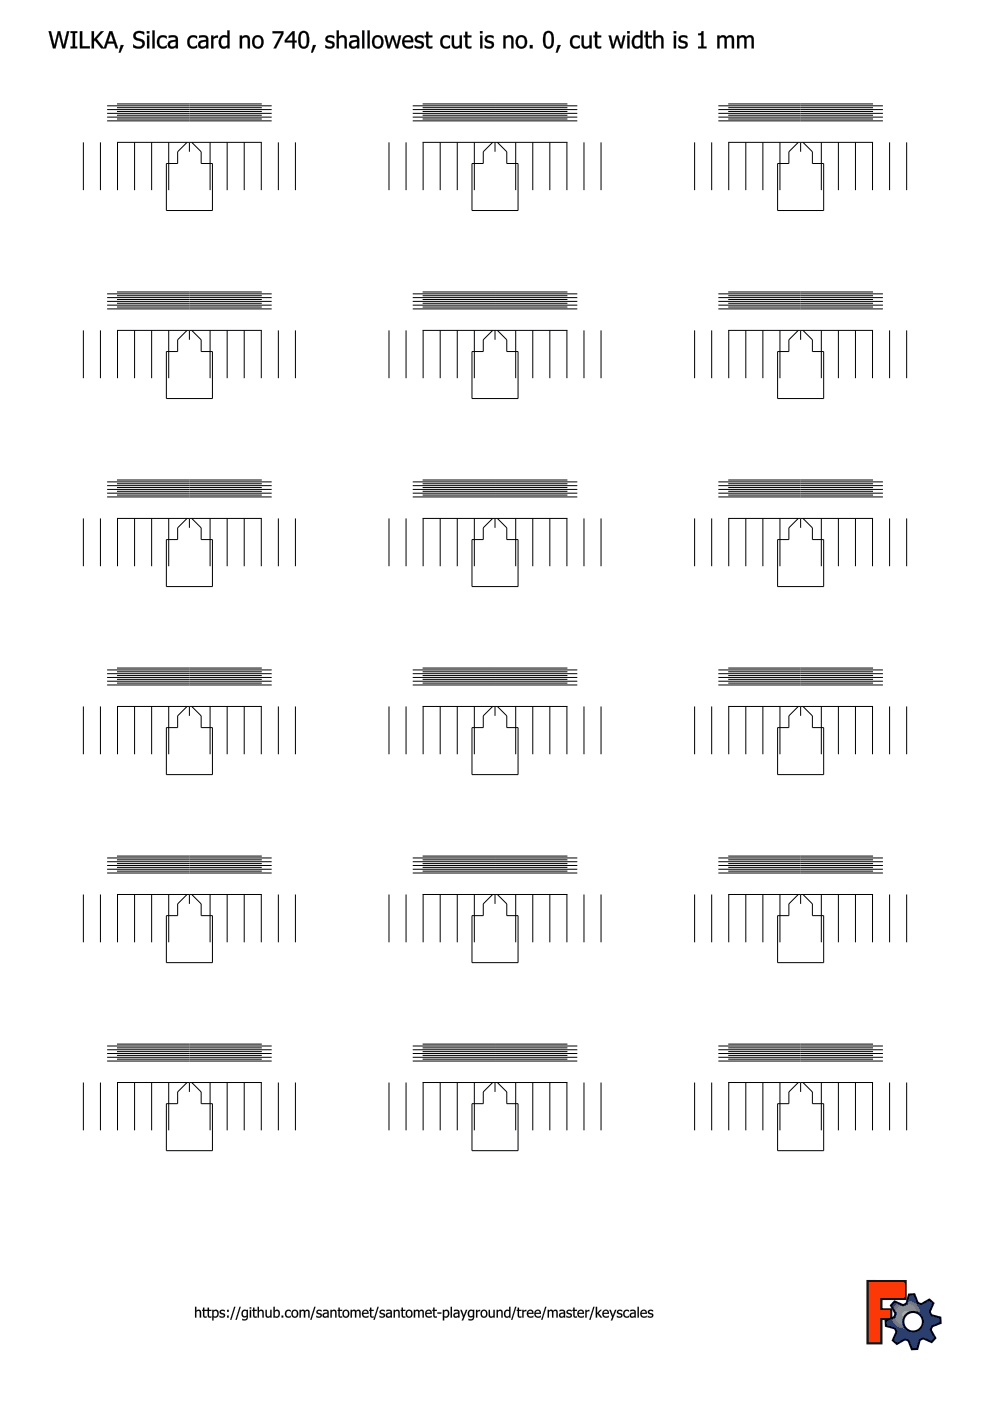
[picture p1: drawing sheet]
<svg xmlns="http://www.w3.org/2000/svg" width="210mm" height="297mm" viewBox="0 0 210 297" stroke-linecap="round" stroke-linejoin="round" font-family="sans-serif">
<g fill="#000">
<path d="M183.9 271.6h8.1v3.8h-5.1v2.2h2.1v2h-2.1v5.2h-3z" fill-rule="evenodd"/>
<path d="M189.7 275.9l-.8 .9 1 1.7-.3 .8-1.8 .7v1.1l2 .5 .3 .8-.8 1.8 .9 .7 1.7-1 .7 .3 .7 1.9 1.2-.1 .5-1.9 .7-.4 1.8 .8 .8-.8-1-1.7 .3-.8 1.8-.7v-1.1l-1.9-.6-.4-.7 .8-1.8-.8-.8-1.8 1-.7-.2-.7-1.9-1.2 .1-.5 1.9-.7 .3zM191.5 280.2a2.1 2.1 0 0 1 4.2 0 2.1 2.1 0 0 1-4.2 0z" fill-rule="evenodd"/>
</g>
<path d="M183.9 271.6h8.1v3.8h-5.1v2.2h2.1v2h-2.1v5.2h-3z" fill="none" stroke="#370700" stroke-width=".45"/>
<g fill="none" stroke="#000137" stroke-width=".45">
<path d="M189.7 275.9l1.8 .8 .7-.3 .5-1.9 1.2-.1 .7 1.9 .7 .2 1.8-1 .8 .8-.8 1.8 .4 .7 1.9 .6v1.1l-1.8 .7-.3 .8 1 1.7-.8 .8-1.8-.8-.7 .4-.5 1.9-1.2 .1-.7-1.9-.7-.3-1.7 1-.9-.7 .8-1.8-.3-.8-2-.5v-1.1l1.8-.7 .3-.8-1-1.7z"/>
<circle cx="193.6" cy="280.2" r="2.08"/>
</g>
<g fill="none" stroke="#000" stroke-width=".21">
<path d="M17.7 30.2v10.1M21.3 30.2v10.1M22.7 22.4h34.9M22.7 23.2h34.9M22.7 24h34.9M22.7 24.8h34.9M22.7 25.6h34.9M24.8 30.2h30.7M24.8 22h30.7M24.8 22.8h30.7M24.8 23.6h30.7M24.8 24.4h30.7"/>
<path d="M24.8 25.2h30.7M24.9 30.2v10.1M28.5 30.2v10.1M32.2 30.2v10.1M35.8 30.2v10.1M39.7 30.2l-2 2v2.5h-2.4v9.9h9.7v-9.9h-2.4v-2.5l-1.9-2M40.2 30.2v2M44.5 30.2v10.1M48.2 30.2v10.1M51.8 30.2v10.1M55.4 30.2v10.1M59 30.2v10.1"/>
<path d="M62.6 30.2v10.1M82.5 30.2v10.1M86.1 30.2v10.1M87.5 22.4h34.9M87.5 23.2h34.9M87.5 24h34.9M87.5 24.8h34.9M87.5 25.6h34.9M89.6 30.2h30.7M89.6 22h30.7M89.6 22.8h30.7M89.6 23.6h30.7"/>
<path d="M89.6 24.4h30.7M89.6 25.2h30.7M89.7 30.2v10.1M93.3 30.2v10.1M96.9 30.2v10.1M100.6 30.2v10.1M104.5 30.2l-2 2v2.5h-2.4v9.9h9.7v-9.9h-2.4v-2.5l-1.9-2M105 30.2v2M109.3 30.2v10.1M113 30.2v10.1M116.6 30.2v10.1M120.2 30.2v10.1"/>
<path d="M123.8 30.2v10.1M127.4 30.2v10.1M147.3 30.2v10.1M150.9 30.2v10.1M152.3 22.4h34.9M152.3 23.2h34.9M152.3 24h34.9M152.3 24.8h34.9M152.3 25.6h34.9M154.4 30.2h30.7M154.4 22h30.7M154.4 22.8h30.7"/>
<path d="M154.4 23.6h30.7M154.4 24.4h30.7M154.4 25.2h30.7M154.5 30.2v10.1M158.1 30.2v10.1M161.7 30.2v10.1M165.4 30.2v10.1M169.3 30.2l-2 2v2.5h-2.4v9.9h9.7v-9.9h-2.4v-2.5l-1.9-2M169.8 30.2v2M174.1 30.2v10.1M177.8 30.2v10.1M181.4 30.2v10.1"/>
<path d="M185 30.2v10.1M188.6 30.2v10.1M192.2 30.2v10.1M17.7 70v10.2M21.3 70v10.2M22.7 62.3h34.9M22.7 63.1h34.9M22.7 63.9h34.9M22.7 64.7h34.9M22.7 65.5h34.9M24.8 70h30.7M24.8 61.9h30.7"/>
<path d="M24.8 62.7h30.7M24.8 63.5h30.7M24.8 64.3h30.7M24.8 65.1h30.7M24.9 70v10.2M28.5 70v10.2M32.2 70v10.2M35.8 70v10.2M39.7 70l-2 2v2.5h-2.4v10h9.7v-10h-2.4v-2.5l-1.9-2M40.2 70v2M44.5 70v10.2M48.2 70v10.2"/>
<path d="M51.8 70v10.2M55.4 70v10.2M59 70v10.2M62.6 70v10.2M82.5 70v10.2M86.1 70v10.2M87.5 62.3h34.9M87.5 63.1h34.9M87.5 63.9h34.9M87.5 64.7h34.9M87.5 65.5h34.9M89.6 70h30.7"/>
<path d="M89.6 61.9h30.7M89.6 62.7h30.7M89.6 63.5h30.7M89.6 64.3h30.7M89.6 65.1h30.7M89.7 70v10.2M93.3 70v10.2M96.9 70v10.2M100.6 70v10.2M104.5 70l-2 2v2.5h-2.4v10h9.7v-10h-2.4v-2.5l-1.9-2M105 70v2M109.3 70v10.2"/>
<path d="M113 70v10.2M116.6 70v10.2M120.2 70v10.2M123.8 70v10.2M127.4 70v10.2M147.3 70v10.2M150.9 70v10.2M152.3 62.3h34.9M152.3 63.1h34.9M152.3 63.9h34.9M152.3 64.7h34.9M152.3 65.5h34.9"/>
<path d="M154.4 70h30.7M154.4 61.9h30.7M154.4 62.7h30.7M154.4 63.5h30.7M154.4 64.3h30.7M154.4 65.1h30.7M154.5 70v10.2M158.1 70v10.2M161.7 70v10.2M165.4 70v10.2M169.3 70l-2 2v2.5h-2.4v10h9.7v-10h-2.4v-2.5l-1.9-2M169.8 70v2"/>
<path d="M174.1 70v10.2M177.8 70v10.2M181.4 70v10.2M185 70v10.2M188.6 70v10.2M192.2 70v10.2M17.7 109.9v10.2M21.3 109.9v10.2M22.7 102.2h34.9M22.7 103h34.9M22.7 103.8h34.9M22.7 104.6h34.9"/>
<path d="M22.7 105.4h34.9M24.8 109.9h30.7M24.8 101.8h30.7M24.8 102.6h30.7M24.8 103.4h30.7M24.8 104.2h30.7M24.8 105h30.7M24.9 109.9v10.2M28.5 109.9v10.2M32.2 109.9v10.2M35.8 109.9v10.2M39.7 109.9l-2 2v2.5h-2.4v10h9.7v-10h-2.4v-2.5l-1.9-2"/>
<path d="M40.2 109.9v2M44.5 109.9v10.2M48.2 109.9v10.2M51.8 109.9v10.2M55.4 109.9v10.2M59 109.9v10.2M62.6 109.9v10.2M82.5 109.9v10.2M86.1 109.9v10.2M87.5 102.2h34.9M87.5 103h34.9M87.5 103.8h34.9"/>
<path d="M87.5 104.6h34.9M87.5 105.4h34.9M89.6 109.9h30.7M89.6 101.8h30.7M89.6 102.6h30.7M89.6 103.4h30.7M89.6 104.2h30.7M89.6 105h30.7M89.7 109.9v10.2M93.3 109.9v10.2M96.9 109.9v10.2M100.6 109.9v10.2"/>
<path d="M104.5 109.9l-2 2v2.5h-2.4v10h9.7v-10h-2.4v-2.5l-1.9-2M105 109.9v2M109.3 109.9v10.2M113 109.9v10.2M116.6 109.9v10.2M120.2 109.9v10.2M123.8 109.9v10.2M127.4 109.9v10.2M147.3 109.9v10.2M150.9 109.9v10.2M152.3 102.2h34.9M152.3 103h34.9"/>
<path d="M152.3 103.8h34.9M152.3 104.6h34.9M152.3 105.4h34.9M154.4 109.9h30.7M154.4 101.8h30.7M154.4 102.6h30.7M154.4 103.4h30.7M154.4 104.2h30.7M154.4 105h30.7M154.5 109.9v10.2M158.1 109.9v10.2M161.7 109.9v10.2"/>
<path d="M165.4 109.9v10.2M169.3 109.9l-2 2v2.5h-2.4v10h9.7v-10h-2.4v-2.5l-1.9-2M169.8 109.9v2M174.1 109.9v10.2M177.8 109.9v10.2M181.4 109.9v10.2M185 109.9v10.2M188.6 109.9v10.2M192.2 109.9v10.2M17.7 149.8v10.1M21.3 149.8v10.1M22.7 142h34.9"/>
<path d="M22.7 142.8h34.9M22.7 143.6h34.9M22.7 144.4h34.9M22.7 145.2h34.9M24.8 149.8h30.7M24.8 141.6h30.7M24.8 142.4h30.7M24.8 143.2h30.7M24.8 144h30.7M24.8 144.8h30.7M24.9 149.8v10.1M28.5 149.8v10.1"/>
<path d="M32.2 149.8v10.1M35.8 149.8v10.1M39.7 149.8l-2 2v2.5h-2.4v9.9h9.7v-9.9h-2.4v-2.5l-1.9-2M40.2 149.8v2M44.5 149.8v10.1M48.2 149.8v10.1M51.8 149.8v10.1M55.4 149.8v10.1M59 149.8v10.1M62.6 149.8v10.1M82.5 149.8v10.1M86.1 149.8v10.1"/>
<path d="M87.5 142h34.9M87.5 142.8h34.9M87.5 143.6h34.9M87.5 144.4h34.9M87.5 145.2h34.9M89.6 149.8h30.7M89.6 141.6h30.7M89.6 142.4h30.7M89.6 143.2h30.7M89.6 144h30.7M89.6 144.8h30.7M89.7 149.8v10.1"/>
<path d="M93.3 149.8v10.1M96.9 149.8v10.1M100.6 149.8v10.1M104.5 149.8l-2 2v2.5h-2.4v9.9h9.7v-9.9h-2.4v-2.5l-1.9-2M105 149.8v2M109.3 149.8v10.1M113 149.8v10.1M116.6 149.8v10.1M120.2 149.8v10.1M123.8 149.8v10.1M127.4 149.8v10.1M147.3 149.8v10.1"/>
<path d="M150.9 149.8v10.1M152.3 142h34.9M152.3 142.8h34.9M152.3 143.6h34.9M152.3 144.4h34.9M152.3 145.2h34.9M154.4 149.8h30.7M154.4 141.6h30.7M154.4 142.4h30.7M154.4 143.2h30.7M154.4 144h30.7M154.4 144.8h30.7"/>
<path d="M154.5 149.8v10.1M158.1 149.8v10.1M161.7 149.8v10.1M165.4 149.8v10.1M169.3 149.8l-2 2v2.5h-2.4v9.9h9.7v-9.9h-2.4v-2.5l-1.9-2M169.8 149.8v2M174.1 149.8v10.1M177.8 149.8v10.1M181.4 149.8v10.1M185 149.8v10.1M188.6 149.8v10.1M192.2 149.8v10.1"/>
<path d="M17.7 189.6v10.2M21.3 189.6v10.2M22.7 181.9h34.9M22.7 182.7h34.9M22.7 183.5h34.9M22.7 184.3h34.9M22.7 185.1h34.9M24.8 189.6h30.7M24.8 181.5h30.7M24.8 182.3h30.7M24.8 183.1h30.7M24.8 183.9h30.7"/>
<path d="M24.8 184.7h30.7M24.9 189.6v10.2M28.5 189.6v10.2M32.2 189.6v10.2M35.8 189.6v10.2M39.7 189.6l-2 2v2.5h-2.4v10h9.7v-10h-2.4v-2.5l-1.9-2M40.2 189.6v2M44.5 189.6v10.2M48.2 189.6v10.2M51.8 189.6v10.2M55.4 189.6v10.2M59 189.6v10.2"/>
<path d="M62.6 189.6v10.2M82.5 189.6v10.2M86.1 189.6v10.2M87.5 181.9h34.9M87.5 182.7h34.9M87.5 183.5h34.9M87.5 184.3h34.9M87.5 185.1h34.9M89.6 189.6h30.7M89.6 181.5h30.7M89.6 182.3h30.7M89.6 183.1h30.7"/>
<path d="M89.6 183.9h30.7M89.6 184.7h30.7M89.7 189.6v10.2M93.3 189.6v10.2M96.9 189.6v10.2M100.6 189.6v10.2M104.5 189.6l-2 2v2.5h-2.4v10h9.7v-10h-2.4v-2.5l-1.9-2M105 189.6v2M109.3 189.6v10.2M113 189.6v10.2M116.6 189.6v10.2M120.2 189.6v10.2"/>
<path d="M123.8 189.6v10.2M127.4 189.6v10.2M147.3 189.6v10.2M150.9 189.6v10.2M152.3 181.9h34.9M152.3 182.7h34.9M152.3 183.5h34.9M152.3 184.3h34.9M152.3 185.1h34.9M154.4 189.6h30.7M154.4 181.5h30.7M154.4 182.3h30.7"/>
<path d="M154.4 183.1h30.7M154.4 183.9h30.7M154.4 184.7h30.7M154.5 189.6v10.2M158.1 189.6v10.2M161.7 189.6v10.2M165.4 189.6v10.2M169.3 189.6l-2 2v2.5h-2.4v10h9.7v-10h-2.4v-2.5l-1.9-2M169.8 189.6v2M174.1 189.6v10.2M177.8 189.6v10.2M181.4 189.6v10.2"/>
<path d="M185 189.6v10.2M188.6 189.6v10.2M192.2 189.6v10.2M17.7 229.5v10.2M21.3 229.5v10.2M22.7 221.8h34.9M22.7 222.6h34.9M22.7 223.4h34.9M22.7 224.2h34.9M22.7 225h34.9M24.8 229.5h30.7M24.8 221.4h30.7"/>
<path d="M24.8 222.2h30.7M24.8 223h30.7M24.8 223.8h30.7M24.8 224.6h30.7M24.9 229.5v10.2M28.5 229.5v10.2M32.2 229.5v10.2M35.8 229.5v10.2M39.7 229.5l-2 2v2.5h-2.4v10h9.7v-10h-2.4v-2.5l-1.9-2M40.2 229.5v2M44.5 229.5v10.2M48.2 229.5v10.2"/>
<path d="M51.8 229.5v10.2M55.4 229.5v10.2M59 229.5v10.2M62.6 229.5v10.2M82.5 229.5v10.2M86.1 229.5v10.2M87.5 221.8h34.9M87.5 222.6h34.9M87.5 223.4h34.9M87.5 224.2h34.9M87.5 225h34.9M89.6 229.5h30.7"/>
<path d="M89.6 221.4h30.7M89.6 222.2h30.7M89.6 223h30.7M89.6 223.8h30.7M89.6 224.6h30.7M89.7 229.5v10.2M93.3 229.5v10.2M96.9 229.5v10.2M100.6 229.5v10.2M104.5 229.5l-2 2v2.5h-2.4v10h9.7v-10h-2.4v-2.5l-1.9-2M105 229.5v2M109.3 229.5v10.2"/>
<path d="M113 229.5v10.2M116.6 229.5v10.2M120.2 229.5v10.2M123.8 229.5v10.2M127.4 229.5v10.2M147.3 229.5v10.2M150.9 229.5v10.2M152.3 221.8h34.9M152.3 222.6h34.9M152.3 223.4h34.9M152.3 224.2h34.9M152.3 225h34.9"/>
<path d="M154.4 229.5h30.7M154.4 221.4h30.7M154.4 222.2h30.7M154.4 223h30.7M154.4 223.8h30.7M154.4 224.6h30.7M154.5 229.5v10.2M158.1 229.5v10.2M161.7 229.5v10.2M165.4 229.5v10.2M169.3 229.5l-2 2v2.5h-2.4v10h9.7v-10h-2.4v-2.5l-1.9-2M169.8 229.5v2"/>
<path d="M174.1 229.5v10.2M177.8 229.5v10.2M181.4 229.5v10.2M185 229.5v10.2M188.6 229.5v10.2M192.2 229.5v10.2"/>
</g>
<g fill="#000">
<path d="M10.3 6.6h.5l.7 3 .8-3h.5l.7 3.1 .7-3.1h.5l-.9 3.6h-.6l-.7-3-.7 3h-.6zM15 6.6h1.4v.4h-.5v2.9h.5v.3h-1.4v-.3h.4v-2.9h-.4zM16.9 6.6h.5v3.2h1.6v.4h-2.1zM19.4 6.6h.5v1.7l1.5-1.7h.6l-1.5 1.6 1.6 2h-.6l-1.4-1.6-.2 .2v1.4h-.5zM23.2 6.6h.6l1.2 3.6h-.5l-.3-1h-1.4l-.3 1h-.5zM23.5 7.1l-.6 1.7h1.2zM25.6 9.6h.6l-.7 1.5h-.3zM28.6 6.9a1.98 1.98 0 0 1 2-.1l-.1 .6a1.04 1.04 0 0 0-1.7 .1 1.23 1.23 0 0 0 1.2 .8 1.08 1.08 0 0 1 .6 1.4 1.08 1.08 0 0 1-1.4 .6l-1-.3 .1-.6a1.25 1.25 0 0 0 1.9 .1 .86 .86 0 0 0-1.1-.9 .97 .97 0 0 1-.8-.7 .97 .97 0 0 1 .3-1zM31.2 7.5h.4v2.7h-.4zM31.1 6.6h.6v.5h-.6zM32.3 6.5h.5v3.7h-.5zM33.6 7.8a1.42 1.42 0 0 1 1.7-.1v.5a.98 .98 0 0 0-1.3-.1 .98 .98 0 0 0-.2 1.3 .91 .91 0 0 0 1.5 .2v.5a1.4 1.4 0 0 1-1.7-.2 1.4 1.4 0 0 1-.2-1.8zM36.2 9.1a.57 .57 0 0 0 .1 .8 .57 .57 0 0 0 .8-.2l.2-.1v-.8zM35.8 7.6l.7-.1a.97 .97 0 0 1 1.2 .9v1.8h-.4v-.2a.93 .93 0 0 1-1.7-.2 .93 .93 0 0 1 1-1.3h.7a.71 .71 0 0 0-.5-.7 .71 .71 0 0 0-.7 .2l-.3 .1zM40.1 7.8a1.42 1.42 0 0 1 1.7-.1v.5a.98 .98 0 0 0-1.4-.1 .98 .98 0 0 0-.1 1.3 .91 .91 0 0 0 1.5 .2v.5a1.4 1.4 0 0 1-1.8-.2 1.4 1.4 0 0 1-.1-1.8zM42.6 9.1a.57 .57 0 0 0 .1 .8 .57 .57 0 0 0 .8-.2l.2-.1v-.8zM42.2 7.6l.7-.1a.97 .97 0 0 1 1.3 .9v1.8h-.5v-.2a.93 .93 0 0 1-1.6-.2 .93 .93 0 0 1 .9-1.3h.7a.71 .71 0 0 0-.4-.7 .71 .71 0 0 0-.8 .2l-.3 .1zM44.8 7.5h.4v.4l.5-.3 .5-.1v.5h-.4l-.6 .3v1.9h-.4zM46.8 7.7a1.13 1.13 0 0 1 1.4-.1v-1.1h.5v3.7h-.5v-.2a1.08 1.08 0 0 1-1.3 .2 1.08 1.08 0 0 1-.5-1.3l.1-.6zM47.1 8.1a1.15 1.15 0 0 0 .4 1.8l.7-.3v-1.6l-.6-.1zM50.9 7.5h.4v.3a.93 .93 0 0 1 1.1-.3 .93 .93 0 0 1 .6 1v1.7h-.5v-1.5a.66 .66 0 0 0-.3-.8 .66 .66 0 0 0-.9 .3v2h-.4zM53.8 7.8a1.27 1.27 0 0 1 1.6-.1 1.27 1.27 0 0 1 .5 1.5 1.25 1.25 0 0 1-1.6 1.1 1.25 1.25 0 0 1-.8-1.7zM54.1 8.1a1.18 1.18 0 0 0 .6 1.8 1.1 1.1 0 0 0 .7-1 1.1 1.1 0 0 0-.7-1.1zM57.8 6.6h2.3v.6l-1.6 3h-.5l1.7-3.1h-1.9zM62 6.6h.5v2h.4v.4h-.4v1.2h-.5v-1.2h-1.6v-.5zM62 7.2l-1.2 1.4h1.2zM63.7 6.8a1.16 1.16 0 0 1 1.3-.1 1.16 1.16 0 0 1 .5 1.3 1.86 1.86 0 0 1-.8 2.3 1.19 1.19 0 0 1-1.4-1.4v-1.3zM64.1 7a3.1 3.1 0 0 0 0 2.8 .73 .73 0 0 0 .8-.1 .73 .73 0 0 0 .1-.8l.1-.7a.85 .85 0 0 0-.2-.9 .85 .85 0 0 0-.8-.3zM66.4 9.6h.6l-.7 1.5h-.3zM69.3 7.7a1.59 1.59 0 0 1 1.5 0v.5a.87 .87 0 0 0-1.3 0l.1 .3 .4 .2a.87 .87 0 0 1 .9 .9 .87 .87 0 0 1-1.2 .7l-.7-.2v-.5a1.05 1.05 0 0 0 1.5 0 .7 .7 0 0 0-.9-.6 .75 .75 0 0 1-.6-.5 .75 .75 0 0 1 .3-.8zM71.4 6.5h.4v1.3a.93 .93 0 0 1 1.1-.3 .93 .93 0 0 1 .6 1v1.7h-.4v-1.5a.66 .66 0 0 0-.4-.8 .66 .66 0 0 0-.9 .3v2h-.4zM74.6 9.1a.57 .57 0 0 0 .1 .8 .57 .57 0 0 0 .8-.2l.2-.1v-.8zM74.2 7.6l.7-.1a.97 .97 0 0 1 1.3 .9v1.8h-.5v-.2a.93 .93 0 0 1-1.6-.2 .93 .93 0 0 1 .9-1.3h.7a.71 .71 0 0 0-.4-.7 .71 .71 0 0 0-.8 .2l-.3 .1zM76.8 6.5h.4v3.7h-.4zM77.9 6.5h.5v3.7h-.5zM79.2 7.8a1.27 1.27 0 0 1 1.6-.1 1.27 1.27 0 0 1 .5 1.5 1.25 1.25 0 0 1-1.6 1.1 1.25 1.25 0 0 1-.8-1.7zM79.5 8.1a1.18 1.18 0 0 0 .6 1.8 1.1 1.1 0 0 0 .7-1 1.1 1.1 0 0 0-.7-1.1zM81.5 7.5h.5l.5 2.1 .6-2.1h.4l.6 2.1 .5-2.1h.5l-.7 2.7h-.5l-.6-2-.7 2h-.4zM85.6 7.8a1.16 1.16 0 0 1 1.5-.2 1.16 1.16 0 0 1 .5 1.3h-1.9a1.07 1.07 0 0 0 .7 .9 1.07 1.07 0 0 0 1.2-.2v.5a1.49 1.49 0 0 1-2-.2 1.49 1.49 0 0 1 0-2.1zM85.9 8l-.2 .6h1.5a.69 .69 0 0 0-.4-.7 .69 .69 0 0 0-.9 .1zM88.2 7.7a1.59 1.59 0 0 1 1.6 0v.5a.87 .87 0 0 0-1.4 0l.1 .3 .4 .2a.87 .87 0 0 1 1 .9 .87 .87 0 0 1-1.3 .7l-.7-.2v-.5a1.05 1.05 0 0 0 1.5 0 .7 .7 0 0 0-.9-.6 .75 .75 0 0 1-.6-.5 .75 .75 0 0 1 .3-.8zM90.4 6.7h.4v.8h.9v.4h-.9v1.3a.53 .53 0 0 0 .2 .6 .53 .53 0 0 0 .7 0v.4a.87 .87 0 0 1-1.3-.8v-1.5h-.3v-.4h.3zM93.7 7.8a1.42 1.42 0 0 1 1.7-.1v.5a.98 .98 0 0 0-1.3-.1 .98 .98 0 0 0-.2 1.3 .91 .91 0 0 0 1.5 .2v.5a1.4 1.4 0 0 1-1.8-.2 1.4 1.4 0 0 1-.1-1.8zM95.8 7.5h.5v1.6a.66 .66 0 0 0 .3 .8 .66 .66 0 0 0 .9-.3v-2.1h.4v2.7h-.4v-.3a.92 .92 0 0 1-1.1 .4 .92 .92 0 0 1-.6-1zM98.6 6.7h.5v.8h.8v.4h-.8v1.3a.53 .53 0 0 0 .2 .6 .53 .53 0 0 0 .6 0v.4a.87 .87 0 0 1-1.3-.8v-1.5h-.3v-.4h.3zM101.8 7.5h.5v2.7h-.5zM101.8 6.6h.5v.5h-.5zM103.1 7.7a1.59 1.59 0 0 1 1.5 0v.5a.87 .87 0 0 0-1.3 0v.3l.5 .2a.87 .87 0 0 1 .9 .9 .87 .87 0 0 1-1.2 .7l-.7-.2v-.5a1.05 1.05 0 0 0 1.5 0 .7 .7 0 0 0-.9-.6 .75 .75 0 0 1-.6-.5 .75 .75 0 0 1 .3-.8zM106.7 7.5h.5v.3a.93 .93 0 0 1 1.1-.3 .93 .93 0 0 1 .6 1v1.7h-.5v-1.5a.66 .66 0 0 0-.4-.8 .66 .66 0 0 0-.8 .3v2h-.5zM109.7 7.8a1.27 1.27 0 0 1 1.6-.1 1.27 1.27 0 0 1 .4 1.5 1.25 1.25 0 0 1-1.5 1.1 1.25 1.25 0 0 1-.8-1.7zM110 8.1a1.18 1.18 0 0 0 .5 1.8 1.1 1.1 0 0 0 .8-1 1.1 1.1 0 0 0-.8-1.1zM112.3 9.6h.6v.6h-.6zM115.6 6.8a1.16 1.16 0 0 1 1.3-.1 1.16 1.16 0 0 1 .5 1.3 1.86 1.86 0 0 1-.8 2.3 1.19 1.19 0 0 1-1.5-1.4l.1-1.3zM116 7a3.1 3.1 0 0 0-.1 2.8 .73 .73 0 0 0 .9-.1 .73 .73 0 0 0 .1-.8v-.7a.85 .85 0 0 0-.1-.9 .85 .85 0 0 0-.8-.3zM118.3 9.6h.6l-.7 1.5h-.4zM121.2 7.8a1.42 1.42 0 0 1 1.7-.1v.5a.98 .98 0 0 0-1.3-.1 .98 .98 0 0 0-.2 1.3 .91 .91 0 0 0 1.5 .2v.5a1.4 1.4 0 0 1-1.8-.2 1.4 1.4 0 0 1-.1-1.8zM123.3 7.5h.5v1.6a.66 .66 0 0 0 .3 .8 .66 .66 0 0 0 .9-.3v-2.1h.4v2.7h-.4v-.3a.92 .92 0 0 1-1.1 .4 .92 .92 0 0 1-.6-1zM126.2 6.7h.4v.8h.8v.4h-.8v1.3a.53 .53 0 0 0 .2 .6 .53 .53 0 0 0 .6 0v.4a.87 .87 0 0 1-1.2-.8v-1.5h-.4v-.4h.4zM129.1 7.5h.4l.5 2.1 .7-2.1h.3l.7 2.1 .4-2.1h.5l-.7 2.7h-.4l-.7-2-.6 2h-.5zM133 7.5h.5v2.7h-.5zM133 6.6h.5v.5h-.5zM134.4 7.7a1.13 1.13 0 0 1 1.4-.1v-1.1h.4v3.7h-.4v-.2a1.08 1.08 0 0 1-1.4 .2 1.08 1.08 0 0 1-.4-1.3l.1-.6zM134.6 8.1a1.15 1.15 0 0 0 .5 1.8l.7-.3v-1.6l-.6-.1zM136.9 6.7h.5v.8h.8v.4h-.8v1.3a.53 .53 0 0 0 .2 .6 .53 .53 0 0 0 .6 0v.4a.87 .87 0 0 1-1.3-.8v-1.5h-.3v-.4h.3zM138.5 6.5h.5v1.3a.93 .93 0 0 1 1.1-.3 .93 .93 0 0 1 .6 1v1.7h-.5v-1.5a.66 .66 0 0 0-.4-.8 .66 .66 0 0 0-.8 .3v2h-.5zM142.9 7.5h.4v2.7h-.4zM142.8 6.6h.6v.5h-.6zM144.1 7.7a1.59 1.59 0 0 1 1.6 0v.5a.87 .87 0 0 0-1.4 0l.1 .3 .4 .2a.87 .87 0 0 1 1 .9 .87 .87 0 0 1-1.2 .7l-.8-.2v-.5a1.05 1.05 0 0 0 1.5 0 .7 .7 0 0 0-.8-.6 .75 .75 0 0 1-.6-.5 .75 .75 0 0 1 .2-.8zM148 7.1l.6-.1 .2-.4h.3v3.3h.7v.3h-1.8v-.3h.7v-2.5h-.7zM152.1 7.5h.4v.3a.84 .84 0 0 1 1.5 .1 .87 .87 0 0 1 1.1-.4 .87 .87 0 0 1 .5 1v1.7h-.4v-1.5a.57 .57 0 0 0-.4-.8 .57 .57 0 0 0-.7 .6v1.7h-.5v-1.5a.59 .59 0 0 0-.3-.8 .59 .59 0 0 0-.8 .3v2h-.4zM156.3 7.5h.4v.3a.84 .84 0 0 1 1.5 .1 .87 .87 0 0 1 1-.4 .87 .87 0 0 1 .6 1v1.7h-.4v-1.5a.57 .57 0 0 0-.4-.8 .57 .57 0 0 0-.7 .6v1.7h-.5v-1.5a.59 .59 0 0 0-.3-.8 .59 .59 0 0 0-.8 .3v2h-.4z"/>
<path d="M10.3 6.6h.5l.7 3 .7-3h.6l.7 3.1 .7-3.1h.5l-.9 3.7h-.6l-.7-3.1-.7 3.1h-.6zM10.3 6.6l.9 3.6h.6l.7-3 .7 3h.6l.9-3.6h-.5l-.7 3.1-.7-3.1h-.5l-.8 3-.7-3zM14.9 6.6h1.5v.4h-.5v2.9h.5v.4h-1.5v-.4h.5v-2.9h-.5zM15 6.6v.4h.4v2.9h-.4v.3h1.4v-.3h-.5v-2.9h.5v-.4zM16.9 6.6h.6l-.1 3.2h1.7v.5h-2.2zM16.9 6.6v3.6h2.1v-.4h-1.6v-3.2zM19.4 6.6h.5v1.7l1.5-1.7h.7l-1.6 1.6 1.6 2.1h-.7l-1.3-1.7-.2 .2v1.5h-.5zM19.4 6.6v3.6h.5v-1.4l.2-.3 1.4 1.7 .6 .1-1.6-2.1 1.5-1.6h-.6l-1.5 1.8v-1.8zM23.2 6.6h.6l1.3 3.7h-.6l-.3-1.1h-1.4l-.3 1.1h-.5zM23.2 6.6l-1.2 3.6h.5l.3-1h1.4l.3 1h.5l-1.2-3.6zM23.5 7.1l-.6 1.7h1.2zM23.5 7l.6 1.8h-1.2zM25.6 9.5h.7l-.7 1.7h-.4zM25.6 9.6l-.4 1.6 .3-.1 .7-1.5zM28.6 6.8a1.98 1.98 0 0 1 2 0l-.1 .6a1.01 1.01 0 0 0-1.7 .1l.1 .4 .3 .2a1.31 1.31 0 0 1 1.5 1.3 1.58 1.58 0 0 1-2.5 .6l.1-.6a1.24 1.24 0 0 0 1.9 .1 .73 .73 0 0 0-.9-.9 1.03 1.03 0 0 1-1-.6 1.03 1.03 0 0 1 .3-1.2zM28.6 6.9a1.02 1.02 0 0 0-.1 1.4l1.2 .4a.62 .62 0 0 1 .5 .8 .62 .62 0 0 1-.8 .4l-.6-.1-.6-.4v.6l.6 .2a1.74 1.74 0 0 0 1.6-.2 .99 .99 0 0 0-.4-1.7 1.25 1.25 0 0 1-1.3-.8 1.03 1.03 0 0 1 1.8-.1v-.6a2.01 2.01 0 0 0-1.9 .1zM31.2 7.5h.5v2.8h-.5zM31.2 7.5v2.7h.4v-2.7zM31.1 6.6h.6v.5h-.6zM31.1 6.6v.5h.6v-.5zM32.3 6.4h.5v3.9h-.5zM32.3 6.5v3.7h.5v-3.7zM33.6 7.8a1.44 1.44 0 0 1 1.8-.1v.5a.97 .97 0 0 0-1.4 0 .97 .97 0 0 0 0 1.4 .97 .97 0 0 0 1.4 0v.5l-.4 .1a1.36 1.36 0 0 1-1.5-.4 1.36 1.36 0 0 1-.2-1.5zM33.6 7.9a1.4 1.4 0 0 0-.2 1.6 1.4 1.4 0 0 0 1.5 .7l.4-.1v-.5a.99 .99 0 0 1-1.6-.5 .99 .99 0 0 1 1.2-1.2l.4 .3v-.5a1.39 1.39 0 0 0-1.7 .2zM36.2 9.1a.54 .54 0 0 0 .1 .8 .54 .54 0 0 0 .8-.2l.2-.1v-.8l-.8 .1zM36.1 9.1l1.2-.3v.8a.72 .72 0 0 1-.7 .3 .72 .72 0 0 1-.6-.5zM35.8 7.6l.7-.2a1 1 0 0 1 1.3 1v1.9h-.6l.1-.3-.4 .2a.89 .89 0 0 1-1.3-.3 .89 .89 0 0 1 .5-1.2l1.2-.2-.1-.3a1.14 1.14 0 0 0-1.4-.1zM35.8 7.6v.5l.6-.2h.7l.2 .6h-.3a1.08 1.08 0 0 0-1.3 1.3l.1 .3a1.14 1.14 0 0 0 1.5-.2v.3h.4v-1.8l-.2-.6-.6-.3zM40 7.8a1.44 1.44 0 0 1 1.8-.1v.5a.97 .97 0 0 0-1.4 0 .97 .97 0 0 0 0 1.4 .97 .97 0 0 0 1.4 0v.5l-.4 .1a1.36 1.36 0 0 1-1.5-.4 1.36 1.36 0 0 1-.1-1.5zM40.1 7.9a1.4 1.4 0 0 0-.3 1.6 1.4 1.4 0 0 0 1.5 .7l.5-.1-.1-.5a.99 .99 0 0 1-1.6-.5 .99 .99 0 0 1 1.2-1.2l.5 .3v-.5a1.39 1.39 0 0 0-1.7 .2zM42.6 9.1a.54 .54 0 0 0 .2 .8 .54 .54 0 0 0 .7-.2l.2-.1v-.8l-.8 .1zM42.6 9.1l1.1-.3v.8a.72 .72 0 0 1-.7 .3 .72 .72 0 0 1-.6-.5zM42.2 7.6l.7-.2a1 1 0 0 1 1.3 1v1.9h-.5v-.3l-.3 .2a.89 .89 0 0 1-1.3-.3 .89 .89 0 0 1 .4-1.2l1.2-.2v-.3a1.14 1.14 0 0 0-1.5-.1zM42.2 7.6v.5l.7-.2h.6l.2 .6h-.2a1.08 1.08 0 0 0-1.4 1.3l.1 .3a1.14 1.14 0 0 0 1.5-.2v.3h.5l-.1-1.8-.1-.6-.6-.3zM44.7 7.5h.6l-.1 .4 .5-.3 .5-.1v.5h-.4l-.6 .3 .1 2h-.6zM44.8 7.5v2.7h.4v-1.9l.6-.3h.4v-.5l-.5 .1-.5 .4v-.5zM46.8 7.7a1.11 1.11 0 0 1 1.4-.1v-1.2h.5v3.9h-.5v-.3l-.4 .2a.88 .88 0 0 1-1.1-.2l-.3-.7a1.84 1.84 0 0 1 .3-1.5zM46.9 7.7a1.64 1.64 0 0 0 .3 2.6l.5-.1 .5-.3v.3h.5v-3.7h-.5v1.2a1.13 1.13 0 0 0-1.3 0zM47.1 8.2a1.12 1.12 0 0 0 .4 1.7l.7-.3v-1.6l-.6-.1zM47 8.1a.95 .95 0 0 1 1.2-.1v1.6a.79 .79 0 0 1-1 .2 .79 .79 0 0 1-.4-.9zM50.8 7.5h.5v.3a.94 .94 0 0 1 1.1-.3 .94 .94 0 0 1 .6 1v1.8h-.5l-.1-2.2a.73 .73 0 0 0-1.1 .1v2.1h-.5zM50.9 7.5v2.7h.4v-2a.68 .68 0 0 1 .9-.4 .68 .68 0 0 1 .4 .9l-.1 1.5h.5v-1.7a.92 .92 0 0 0-.6-1 .92 .92 0 0 0-1.1 .4v-.4zM53.8 7.8a1.29 1.29 0 0 1 1.6-.2 1.29 1.29 0 0 1 .5 1.6 1.27 1.27 0 0 1-1.6 1.1 1.27 1.27 0 0 1-.8-1.7zM53.8 7.8a1.43 1.43 0 0 0-.2 1.7 1.43 1.43 0 0 0 1.4 .8 1.47 1.47 0 0 0 .8-1.6 1.47 1.47 0 0 0-1.1-1.2zM54.1 8.1a1.16 1.16 0 0 0 .6 1.8 1.08 1.08 0 0 0 .7-1 1.08 1.08 0 0 0-.7-1zM54.1 8.1a.79 .79 0 0 1 1-.2 .79 .79 0 0 1 .3 1 .81 .81 0 0 1-.7 1.1 .81 .81 0 0 1-.8-1.1zM57.8 6.6h2.3v.6l-1.6 3.1h-.5l1.7-3.2h-1.9zM57.8 6.6v.5l1.9-.1-1.7 3.2h.5l1.6-3v-.6zM62 6.6h.5v2h.4v.4h-.4v1.3h-.5v-1.3h-1.6v-.5zM62 6.6l-1.6 1.9v.5h1.6v1.2h.5l-.1-1.2h.5v-.4h-.5l.1-2zM62 7.2l-1.2 1.4h1.2zM62 7.1v1.5h-1.3zM63.7 6.8a1.19 1.19 0 0 1 1.3-.1 1.19 1.19 0 0 1 .6 1.3 1.88 1.88 0 0 1-.9 2.3 1.21 1.21 0 0 1-1.5-1.4l.1-1.3zM63.7 6.8a2.95 2.95 0 0 0 .2 3.4 1.15 1.15 0 0 0 1.2-.1 1.15 1.15 0 0 0 .4-1.2 1.87 1.87 0 0 0-.8-2.3h-.6zM64.1 7.1l-.2 .2-.1 1.4a.83 .83 0 0 0 .1 .8 .83 .83 0 0 0 .8 .3 3 3 0 0 0 0-2.7zM64 7h.6l.4 .3 .1 1.1-.2 1.1a.56 .56 0 0 1-.5 .4 .56 .56 0 0 1-.5-.4l-.2-1.7zM66.4 9.5h.6l-.7 1.7h-.4zM66.4 9.6l-.4 1.6 .3-.1 .7-1.5zM69.3 7.7a1.58 1.58 0 0 1 1.6 0l-.1 .5a.88 .88 0 0 0-1.3 0l.1 .3 .3 .1a.91 .91 0 0 1 1.1 1 .91 .91 0 0 1-1.3 .7l-.7-.2v-.6l.8 .4 .5-.1a.44 .44 0 0 0 .1-.5 .44 .44 0 0 0-.6-.2 .82 .82 0 0 1-.8-.5 .82 .82 0 0 1 .3-.9zM69.3 7.7a.73 .73 0 0 0-.3 .8 .73 .73 0 0 0 .6 .5l.5 .1a.45 .45 0 0 1 .3 .7 .45 .45 0 0 1-.7 .1l-.7-.3v.5l.4 .1 .7 .1 .6-.2a.76 .76 0 0 0-.4-1.3l-.1-.1a.53 .53 0 0 1-.6-.2 .53 .53 0 0 1 0-.6 1.12 1.12 0 0 1 1.2 .3v-.5a1.57 1.57 0 0 0-1.5 0zM71.4 6.4h.5l-.1 1.4a.94 .94 0 0 1 1.2-.3 .94 .94 0 0 1 .6 1v1.8h-.6v-2.2a.73 .73 0 0 0-1.1 .1v2.1h-.5zM71.4 6.5v3.7h.4v-2a.68 .68 0 0 1 .9-.4 .68 .68 0 0 1 .4 .9v1.5h.4v-1.7a.92 .92 0 0 0-.6-1 .92 .92 0 0 0-1.1 .4v-1.4zM74.6 9.1a.54 .54 0 0 0 .2 .8 .54 .54 0 0 0 .7-.2l.2-.1v-.8l-.8 .1zM74.6 9.1l1.1-.3v.8a.72 .72 0 0 1-.7 .3 .72 .72 0 0 1-.6-.5zM74.2 7.6l.7-.2a1 1 0 0 1 1.3 1v1.9h-.5v-.3l-.3 .2a.89 .89 0 0 1-1.3-.3 .89 .89 0 0 1 .4-1.2l1.2-.2v-.3a1.14 1.14 0 0 0-1.5-.1zM74.2 7.6v.5l.7-.2h.6l.2 .6h-.2a1.08 1.08 0 0 0-1.4 1.3l.1 .3a1.14 1.14 0 0 0 1.5-.2v.3h.5l-.1-1.8-.1-.6-.6-.3zM76.8 6.4h.5v3.9h-.5zM76.8 6.5v3.7h.4v-3.7zM77.9 6.4h.5v3.9h-.5zM77.9 6.5v3.7h.5v-3.7zM79.2 7.8a1.29 1.29 0 0 1 1.6-.2 1.29 1.29 0 0 1 .5 1.6 1.27 1.27 0 0 1-1.6 1.1 1.27 1.27 0 0 1-.8-1.7zM79.2 7.8a1.43 1.43 0 0 0-.2 1.7 1.43 1.43 0 0 0 1.4 .8 1.47 1.47 0 0 0 .9-1.6 1.47 1.47 0 0 0-1.2-1.2zM79.6 8.1a1.16 1.16 0 0 0 .5 1.8 1.08 1.08 0 0 0 .7-1 1.08 1.08 0 0 0-.7-1zM79.5 8.1a.79 .79 0 0 1 1-.2 .79 .79 0 0 1 .4 1 .81 .81 0 0 1-.8 1.1 .81 .81 0 0 1-.8-1.1zM81.5 7.5h.5l.5 2.1 .6-2.1h.4l.6 2.1 .5-2.1h.5l-.7 2.8h-.5l-.6-2.1-.7 2.1h-.4zM81.5 7.5l.7 2.7h.4l.7-2.1 .6 2.1h.5l.7-2.7h-.5l-.5 2.2-.6-2.2h-.4l-.6 2.2-.5-2.2zM85.6 7.8a1.18 1.18 0 0 1 1.5-.3 1.18 1.18 0 0 1 .5 1.5l-1.9-.1a1.05 1.05 0 0 0 .7 .9 1.05 1.05 0 0 0 1.1-.2l.1 .5a1.64 1.64 0 0 1-2.3-.6v-.9zM85.6 7.9a1.42 1.42 0 0 0-.2 1.8 1.42 1.42 0 0 0 1.7 .5l.5-.1v-.5l-.4 .2a.93 .93 0 0 1-1 0 .93 .93 0 0 1-.5-.9h1.9a1.14 1.14 0 0 0-.6-1.3 1.14 1.14 0 0 0-1.4 .3zM85.9 8l-.2 .6h1.4a.67 .67 0 0 0-.4-.7 .67 .67 0 0 0-.7 .2zM85.9 8a.79 .79 0 0 1 1.1 0l.2 .6h-1.5zM88.2 7.7a1.58 1.58 0 0 1 1.6 0v.5a.88 .88 0 0 0-1.4 0l.1 .3 .3 .1a.91 .91 0 0 1 1.1 1 .91 .91 0 0 1-1.3 .7l-.7-.2v-.6l.8 .4 .6-.1a.44 .44 0 0 0 0-.5 .44 .44 0 0 0-.5-.2 .82 .82 0 0 1-.8-.5 .82 .82 0 0 1 .2-.9zM88.2 7.7a.73 .73 0 0 0-.2 .8 .73 .73 0 0 0 .5 .5l.5 .1a.45 .45 0 0 1 .4 .7 .45 .45 0 0 1-.7 .1l-.8-.3v.5l.4 .1 .7 .1 .6-.2a.76 .76 0 0 0-.3-1.3l-.2-.1a.53 .53 0 0 1-.5-.2 .53 .53 0 0 1-.1-.6 1.12 1.12 0 0 1 1.3 .3v-.5a1.57 1.57 0 0 0-1.6 0zM90.3 6.7h.5v.8h.9v.4h-.9v1.3a.53 .53 0 0 0 .2 .6 .53 .53 0 0 0 .7 0v.4a.9 .9 0 0 1-1.4-.8l.1-1.5h-.4v-.4h.4zM90.4 6.7v.9l-.3-.1v.4h.3v1.5a.85 .85 0 0 0 1.3 .8v-.4l-.6 .1-.3-.3v-1.7h.9v-.4l-.9 .1v-.9zM93.7 7.8a1.44 1.44 0 0 1 1.7-.1v.5a.97 .97 0 0 0-1.3 0 .97 .97 0 0 0 0 1.4 .97 .97 0 0 0 1.3 0v.5l-.3 .1a1.36 1.36 0 0 1-1.6-.4 1.36 1.36 0 0 1-.1-1.5zM93.7 7.9a1.4 1.4 0 0 0-.3 1.6 1.4 1.4 0 0 0 1.5 .7l.5-.1v-.5a.99 .99 0 0 1-1.7-.5 .99 .99 0 0 1 1.3-1.2l.4 .3v-.5a1.39 1.39 0 0 0-1.7 .2zM95.8 7.5h.5v2.2a.72 .72 0 0 0 1.2-.2v-2h.5v2.8h-.5v-.4a.94 .94 0 0 1-1.1 .4 .94 .94 0 0 1-.6-1zM95.8 7.5v1.8a.91 .91 0 0 0 .6 1 .91 .91 0 0 0 1.1-.4v.3h.4v-2.7h-.4v2.1a.68 .68 0 0 1-.9 .3 .68 .68 0 0 1-.4-.8l.1-1.6zM98.6 6.7h.5v.8h.9v.4h-.9v1.3a.53 .53 0 0 0 .2 .6 .53 .53 0 0 0 .7 0l-.1 .4a.9 .9 0 0 1-1.3-.8v-1.5h-.3v-.4h.3zM98.6 6.7l.1 .9-.4-.1v.4h.4v1.5a.85 .85 0 0 0 1.2 .8v-.4l-.5 .1-.3-.3v-1.7h.8v-.4l-.8 .1v-.9zM101.8 7.5h.5v2.8h-.5zM101.8 7.5v2.7h.5v-2.7zM101.7 6.6h.6v.5h-.6zM101.8 6.6v.5h.5v-.5zM103 7.7a1.58 1.58 0 0 1 1.7 0l-.1 .5a.88 .88 0 0 0-1.3 0l.1 .3 .3 .1a.91 .91 0 0 1 1.1 1 .91 .91 0 0 1-1.3 .7l-.7-.2v-.6l.8 .4 .5-.1a.44 .44 0 0 0 .1-.5 .44 .44 0 0 0-.6-.2 .82 .82 0 0 1-.8-.5 .82 .82 0 0 1 .2-.9zM103.1 7.7a.73 .73 0 0 0-.3 .8 .73 .73 0 0 0 .6 .5l.5 .1a.45 .45 0 0 1 .3 .7 .45 .45 0 0 1-.7 .1l-.7-.3v.5l.4 .1 .7 .1 .6-.2a.76 .76 0 0 0-.4-1.3l-.1-.1a.53 .53 0 0 1-.6-.2 .53 .53 0 0 1 0-.6 1.12 1.12 0 0 1 1.2 .3v-.5a1.57 1.57 0 0 0-1.5 0zM106.7 7.5h.5v.3a.94 .94 0 0 1 1.1-.3 .94 .94 0 0 1 .6 1v1.8h-.5l-.1-2.2a.73 .73 0 0 0-1.1 .1v2.1h-.5zM106.7 7.5v2.7h.5v-2a.68 .68 0 0 1 .8-.4 .68 .68 0 0 1 .4 .9v1.5h.5l-.1-1.7a.92 .92 0 0 0-.6-1 .92 .92 0 0 0-1 .4v-.4zM109.6 7.8a1.29 1.29 0 0 1 1.7-.2 1.29 1.29 0 0 1 .5 1.6 1.27 1.27 0 0 1-1.6 1.1 1.27 1.27 0 0 1-.9-1.7zM109.7 7.8a1.43 1.43 0 0 0-.3 1.7 1.43 1.43 0 0 0 1.5 .8 1.47 1.47 0 0 0 .8-1.6 1.47 1.47 0 0 0-1.2-1.2zM110 8.1a1.16 1.16 0 0 0 .5 1.8 1.08 1.08 0 0 0 .8-1 1.08 1.08 0 0 0-.8-1zM110 8.1a.79 .79 0 0 1 1-.2 .79 .79 0 0 1 .3 1 .81 .81 0 0 1-.8 1.1 .81 .81 0 0 1-.7-1.1zM112.3 9.5h.7v.8h-.7zM112.3 9.6v.6h.6v-.6zM115.6 6.8a1.19 1.19 0 0 1 1.3-.1 1.19 1.19 0 0 1 .6 1.3 1.88 1.88 0 0 1-.9 2.3 1.21 1.21 0 0 1-1.5-1.4l.1-1.3zM115.6 6.8a2.95 2.95 0 0 0 .2 3.4 1.15 1.15 0 0 0 1.2-.1 1.15 1.15 0 0 0 .4-1.2 1.87 1.87 0 0 0-.8-2.3h-.6zM116 7.1l-.3 .2-.1 1.4a.83 .83 0 0 0 .2 .8 .83 .83 0 0 0 .8 .3 3 3 0 0 0 0-2.7zM115.9 7h.6l.3 .3 .2 1.1-.2 1.1a.56 .56 0 0 1-.5 .4 .56 .56 0 0 1-.6-.4l-.1-1.7zM118.3 9.5h.6l-.7 1.7h-.4zM118.3 9.6l-.4 1.6 .3-.1 .7-1.5zM121.2 7.8a1.44 1.44 0 0 1 1.7-.1v.5a.97 .97 0 0 0-1.3 0 .97 .97 0 0 0 0 1.4 .97 .97 0 0 0 1.3 0v.5l-.3 .1a1.36 1.36 0 0 1-1.6-.4 1.36 1.36 0 0 1-.1-1.5zM121.2 7.9a1.4 1.4 0 0 0-.3 1.6 1.4 1.4 0 0 0 1.5 .7l.5-.1v-.5a.99 .99 0 0 1-1.7-.5 .99 .99 0 0 1 1.3-1.2l.4 .3v-.5a1.39 1.39 0 0 0-1.7 .2zM123.3 7.5h.5l.1 2.2a.72 .72 0 0 0 1.1-.2v-2h.5v2.8h-.5v-.4a.94 .94 0 0 1-1.1 .4 .94 .94 0 0 1-.6-1zM123.3 7.5v1.8a.91 .91 0 0 0 .6 1 .91 .91 0 0 0 1.1-.4v.3h.4v-2.7h-.4v2.1a.68 .68 0 0 1-.9 .3 .68 .68 0 0 1-.4-.8l.1-1.6zM126.1 6.7h.5v.8h.9v.4h-.9v1.3a.53 .53 0 0 0 .2 .6 .53 .53 0 0 0 .7 0v.4a.9 .9 0 0 1-1.4-.8l.1-1.5h-.4v-.4h.4zM126.2 6.7v.9l-.4-.1v.4h.4v1.5a.85 .85 0 0 0 1.2 .8v-.4l-.5 .1-.3-.3v-1.7h.8v-.4l-.8 .1v-.9zM129 7.5h.5l.5 2.1 .6-2.1h.4l.7 2.1 .4-2.1h.5l-.7 2.8h-.4l-.7-2.1-.6 2.1h-.5zM129.1 7.5l.6 2.7h.5l.6-2.1 .7 2.1h.4l.7-2.7h-.5l-.4 2.2-.7-2.2h-.3l-.7 2.2-.5-2.2zM133 7.5h.5v2.8h-.5zM133 7.5v2.7h.5v-2.7zM133 6.6h.5v.5h-.5zM133 6.6v.5h.5v-.5zM134.4 7.7a1.11 1.11 0 0 1 1.4-.1v-1.2h.5v3.9h-.5v-.3l-.4 .2a.88 .88 0 0 1-1.2-.2l-.2-.7a1.84 1.84 0 0 1 .3-1.5zM134.4 7.7a1.64 1.64 0 0 0 .4 2.6l.5-.1 .5-.3v.3h.4v-3.7h-.4v1.2a1.13 1.13 0 0 0-1.4 0zM134.7 8.2a1.12 1.12 0 0 0 .4 1.7l.7-.3v-1.6l-.6-.1zM134.6 8.1a.95 .95 0 0 1 1.2-.1v1.6a.79 .79 0 0 1-1 .2 .79 .79 0 0 1-.4-.9zM136.9 6.7h.5v.8h.8v.4h-.8v1.3a.53 .53 0 0 0 .2 .6 .53 .53 0 0 0 .6 0v.4a.9 .9 0 0 1-1.3-.8v-1.5h-.3v-.4h.3zM136.9 6.7v.9l-.3-.1v.4h.3v1.5a.85 .85 0 0 0 1.3 .8v-.4l-.5 .1-.3-.3-.1-1.7h.9v-.4l-.9 .1 .1-.9zM138.5 6.4h.5v1.4a.94 .94 0 0 1 1.1-.3 .94 .94 0 0 1 .6 1v1.8h-.5l-.1-2.2a.73 .73 0 0 0-1.1 .1v2.1h-.5zM138.5 6.5v3.7h.5v-2a.68 .68 0 0 1 .8-.4 .68 .68 0 0 1 .4 .9v1.5h.5l-.1-1.7a.92 .92 0 0 0-.6-1 .92 .92 0 0 0-1 .4v-1.4zM142.9 7.5h.5v2.8h-.5zM142.9 7.5v2.7h.4v-2.7zM142.8 6.6h.6v.5h-.6zM142.8 6.6v.5h.6v-.5zM144.1 7.7a1.58 1.58 0 0 1 1.6 0v.5a.88 .88 0 0 0-1.3 0v.3l.3 .1a.91 .91 0 0 1 1.1 1 .91 .91 0 0 1-1.2 .7l-.8-.2v-.6l.8 .4 .6-.1a.44 .44 0 0 0 0-.5 .44 .44 0 0 0-.5-.2 .82 .82 0 0 1-.8-.5 .82 .82 0 0 1 .2-.9zM144.2 7.7a.73 .73 0 0 0-.3 .8 .73 .73 0 0 0 .6 .5l.4 .1a.45 .45 0 0 1 .4 .7 .45 .45 0 0 1-.7 .1l-.8-.3v.5l.4 .1 .7 .1 .6-.2a.76 .76 0 0 0-.3-1.3l-.1-.1a.53 .53 0 0 1-.6-.2 .53 .53 0 0 1 0-.6 1.12 1.12 0 0 1 1.2 .3v-.5a1.57 1.57 0 0 0-1.5 0zM148 7.1a.59 .59 0 0 0 .8-.5h.4l-.1 3.3h.7v.4h-1.8v-.4h.7v-2.5l-.7 .1zM148 7.1v.3h.7v2.5h-.7v.3h1.8v-.3h-.7v-3.3h-.3a.53 .53 0 0 1-.8 .5zM152.1 7.5h.5l-.1 .3a.84 .84 0 0 1 1.5 .1 .92 .92 0 0 1 1.4-.2l.3 .6v2h-.5l-.1-2.2a.58 .58 0 0 0-1 .1v2.1h-.5l-.1-2.2a.57 .57 0 0 0-.9 .1v2.1h-.5zM152.1 7.5v2.7h.4v-2a.69 .69 0 0 1 1.1-.1v2.1h.5v-2a.7 .7 0 0 1 1-.1l.1 2.1h.4v-1.7a.85 .85 0 0 0-.6-1 .85 .85 0 0 0-1 .5 .83 .83 0 0 0-.7-.5 .83 .83 0 0 0-.8 .4v-.4zM156.3 7.5h.5l-.1 .3a.84 .84 0 0 1 1.5 .1 .92 .92 0 0 1 1.4-.2l.2 .6v2h-.5v-2.2a.58 .58 0 0 0-1 .1v2.1h-.5l-.1-2.2a.57 .57 0 0 0-.9 .1v2.1h-.5zM156.3 7.5v2.7h.4v-2a.69 .69 0 0 1 1.1-.1v2.1h.5l-.1-2a.7 .7 0 0 1 1.1-.1l.1 2.1h.4v-1.7a.85 .85 0 0 0-.6-1 .85 .85 0 0 0-1 .5 .83 .83 0 0 0-.7-.5 .83 .83 0 0 0-.8 .4v-.4z"/>
<path d="M41.4 277.1h.2v.8a.56 .56 0 0 1 .7-.2 .56 .56 0 0 1 .3 .6v1.1h-.2v-1.1a.38 .38 0 0 0-.3-.4 .38 .38 0 0 0-.5 .2v1.3h-.2zM43 277.3h.3v.4h.5v.2h-.5l.1 1.1 .4 .1a.38 .38 0 0 1-.3 .3 .38 .38 0 0 1-.4-.3l-.1-1.2h-.1v-.2h.1zM44 277.3h.3v.4h.5v.2h-.5v1.1l.5 .1a.38 .38 0 0 1-.4 .3 .38 .38 0 0 1-.3-.3l-.1-1.2h-.2v-.2h.2zM45 277.7h.3v.2a.69 .69 0 0 1 .9-.1 .69 .69 0 0 1 .1 .9 .69 .69 0 0 1-1 .6v.7h-.3zM45.3 278.1v.9a.58 .58 0 0 0 .8-.3 .58 .58 0 0 0-.5-.8zM46.7 277.8l.7-.1 .3 .1v.3a.4 .4 0 0 0-.5-.2 .4 .4 0 0 0-.3 .4l.2 .1a.56 .56 0 0 1 .6 .7 .56 .56 0 0 1-.9 .2h-.3v-.4a.49 .49 0 0 0 .5 .3 .49 .49 0 0 0 .4-.4l-.3-.1a.51 .51 0 0 1-.5-.3 .51 .51 0 0 1 .1-.6zM48.1 277.7h.4v.4h-.4zM48.1 278.9h.4v.5h-.4zM49.7 277.1h.2l-.8 2.7h-.3zM50.8 277.1h.2l-.8 2.7h-.3zM51.6 278.1a.54 .54 0 0 0-.1 .8 .54 .54 0 0 0 .8 0v-.9l-.4-.1zM51.4 277.9a.68 .68 0 0 1 .9-.1l.3-.1v1.5a.81 .81 0 0 1-1.2 .7v-.3a.58 .58 0 0 0 .6 .1 .58 .58 0 0 0 .3-.6 .71 .71 0 0 1-1 0 .71 .71 0 0 1 0-.9zM53 277.7h.2v1.7h-.2zM52.9 277.2h.4v.2h-.4zM53.7 277.3h.2v.4h.5v.2h-.5l.1 1.1 .4 .1a.38 .38 0 0 1-.3 .3 .38 .38 0 0 1-.4-.3v-1.2h-.2v-.2h.2zM54.6 277.1h.3v.8a.56 .56 0 0 1 .7-.2 .56 .56 0 0 1 .3 .6v1.1h-.3v-1.1a.38 .38 0 0 0-.2-.4 .38 .38 0 0 0-.5 .2v1.3h-.3zM56.3 277.7h.3v1.1a.38 .38 0 0 0 .3 .4 .38 .38 0 0 0 .4-.3v-1.2h.3v1.7h-.3v-.2a.55 .55 0 0 1-.7 .2 .55 .55 0 0 1-.3-.6zM58.3 278.1v1a.59 .59 0 0 0 .8-.4 .59 .59 0 0 0-.5-.8zM58 277.1h.3v.8a.69 .69 0 0 1 .9-.1 .69 .69 0 0 1 .1 1 .68 .68 0 0 1-1 .5l-.3 .1zM59.7 278.9h.4v.5h-.4zM60.6 277.9a.87 .87 0 0 1 1.1-.1v.3a.59 .59 0 0 0-.9 0 .59 .59 0 0 0 0 .8 .59 .59 0 0 0 .9 .1v.3a.85 .85 0 0 1-1.2-.2 .85 .85 0 0 1 .1-1.2zM62 277.9a.79 .79 0 0 1 1 .1 .79 .79 0 0 1 0 1.1 .79 .79 0 0 1-1 .1l-.2-.7zM62.2 278.1a.58 .58 0 0 0-.1 .7 .58 .58 0 0 0 .7 .2 .58 .58 0 0 0 .1-.8 .58 .58 0 0 0-.7-.1zM63.5 277.7h.3v.2a.5 .5 0 0 1 .9 .1 .52 .52 0 0 1 .6-.3 .52 .52 0 0 1 .3 .6v1.1h-.2v-1a.34 .34 0 0 0-.3-.5 .34 .34 0 0 0-.4 .4v1.1h-.3v-1.1a.34 .34 0 0 0-.2-.4 .34 .34 0 0 0-.4 .2v1.3h-.3zM66.6 277.1h.3l-.9 2.7h-.2zM67.2 277.8l.8-.1 .2 .1v.3a.4 .4 0 0 0-.5-.2 .4 .4 0 0 0-.3 .4l.2 .1a.56 .56 0 0 1 .6 .7 .56 .56 0 0 1-.9 .2h-.2v-.4a.49 .49 0 0 0 .4 .3 .49 .49 0 0 0 .4-.4l-.2-.1a.51 .51 0 0 1-.6-.3 .51 .51 0 0 1 .1-.6zM68.7 278.7a.36 .36 0 0 0 .2 .5 .36 .36 0 0 0 .5-.3v-.4zM68.5 277.8l.2-.1a.64 .64 0 0 1 1 .5v1.2h-.3v-.2a.56 .56 0 0 1-1-.1 .56 .56 0 0 1 .6-.8h.4v-.3h-.9zM70.1 277.7h.2v.2a.56 .56 0 0 1 .7-.2 .56 .56 0 0 1 .3 .6v1.1h-.2v-1.1a.38 .38 0 0 0-.3-.4 .38 .38 0 0 0-.5 .2v1.3h-.2zM71.8 277.3h.2v.4h.5v.2h-.5l.1 1.1 .4 .1a.38 .38 0 0 1-.3 .3 .38 .38 0 0 1-.4-.3v-1.2h-.2v-.2h.2zM72.8 277.9a.79 .79 0 0 1 1.1 .1 .79 .79 0 0 1 0 1.1 .79 .79 0 0 1-1.1 .1l-.2-.7zM73 278.1a.58 .58 0 0 0-.1 .7 .58 .58 0 0 0 .8 .2 .58 .58 0 0 0 .1-.8 .58 .58 0 0 0-.8-.1zM74.3 277.7h.3v.2a.5 .5 0 0 1 .9 .1 .52 .52 0 0 1 .6-.3 .52 .52 0 0 1 .4 .6v1.1h-.3v-1a.34 .34 0 0 0-.3-.5 .34 .34 0 0 0-.4 .4v1.1h-.2v-1.1a.34 .34 0 0 0-.3-.4 .34 .34 0 0 0-.4 .2v1.3h-.3zM76.9 277.9a.7 .7 0 0 1 .9-.2 .7 .7 0 0 1 .3 .9h-1.1a.64 .64 0 0 0 .4 .5 .64 .64 0 0 0 .7-.1v.3a.9 .9 0 0 1-1.1-.2 .9 .9 0 0 1-.1-1.2zM77.2 278l-.2 .4h.9l-.2-.5zM78.5 277.3h.2v.4h.5v.2h-.5l.1 1.1 .4 .1a.38 .38 0 0 1-.3 .3 .38 .38 0 0 1-.4-.3v-1.2h-.2v-.2h.2zM80 277.1h.3l-.9 2.7h-.2zM80.6 277.8l.7-.1 .3 .1v.3a.4 .4 0 0 0-.5-.2 .4 .4 0 0 0-.3 .4l.2 .1a.56 .56 0 0 1 .6 .7 .56 .56 0 0 1-.9 .2h-.2v-.4a.49 .49 0 0 0 .4 .3 .49 .49 0 0 0 .4-.4l-.2-.1a.51 .51 0 0 1-.6-.3 .51 .51 0 0 1 .1-.6zM82.1 278.7a.36 .36 0 0 0 .2 .5 .36 .36 0 0 0 .5-.3v-.4zM81.9 277.8l.2-.1a.64 .64 0 0 1 1 .5v1.2h-.3v-.2a.56 .56 0 0 1-1-.1 .56 .56 0 0 1 .6-.8h.4v-.3h-.9zM83.5 277.7h.2v.2a.56 .56 0 0 1 .7-.2 .56 .56 0 0 1 .3 .6v1.1h-.2v-1.1a.38 .38 0 0 0-.3-.4 .38 .38 0 0 0-.5 .2v1.3h-.2zM85.2 277.3h.2v.4h.5v.2h-.5l.1 1.1 .4 .1a.38 .38 0 0 1-.3 .3 .38 .38 0 0 1-.4-.3v-1.2h-.2v-.2h.2zM86.2 277.9a.79 .79 0 0 1 1.1 .1 .79 .79 0 0 1 0 1.1 .79 .79 0 0 1-1.1 .1l-.2-.7zM86.4 278.1a.58 .58 0 0 0-.1 .7 .58 .58 0 0 0 .8 .2 .58 .58 0 0 0 .1-.8 .58 .58 0 0 0-.8-.1zM87.7 277.7h.3v.2a.5 .5 0 0 1 .9 .1 .52 .52 0 0 1 .6-.3 .52 .52 0 0 1 .4 .6v1.1h-.3v-1a.34 .34 0 0 0-.3-.5 .34 .34 0 0 0-.4 .4v1.1h-.2v-1.1a.34 .34 0 0 0-.3-.4 .34 .34 0 0 0-.4 .2v1.3h-.3zM90.3 277.9a.7 .7 0 0 1 .9-.2 .7 .7 0 0 1 .3 .9h-1.1a.64 .64 0 0 0 .4 .5 .64 .64 0 0 0 .7-.1v.3a.9 .9 0 0 1-1.1-.2 .9 .9 0 0 1-.1-1.2zM90.6 278l-.2 .4h.9l-.2-.5zM91.9 277.3h.2v.4h.5v.2h-.5l.1 1.1 .4 .1a.38 .38 0 0 1-.3 .3 .38 .38 0 0 1-.4-.3v-1.2h-.2v-.2h.2zM92.8 278.3h.8v.2h-.8zM93.9 277.7h.3v.2a.69 .69 0 0 1 .9-.1 .69 .69 0 0 1 .1 .9 .69 .69 0 0 1-1 .6v.7h-.3zM94.2 278.1v.9a.58 .58 0 0 0 .8-.3 .58 .58 0 0 0-.5-.8zM95.5 277.1h.3v2.3h-.3zM96.5 278.7a.36 .36 0 0 0 .2 .5 .36 .36 0 0 0 .4-.3v-.4zM96.3 277.8l.2-.1a.64 .64 0 0 1 .9 .5v1.2h-.3v-.2a.56 .56 0 0 1-.9-.1 .56 .56 0 0 1 .5-.8h.4v-.3h-.8zM97.6 277.7h.3l.4 1.2 .5-1.2h.3l-.9 2.3h-.3l.3-.7zM99.6 278.1a.54 .54 0 0 0-.1 .8 .54 .54 0 0 0 .8 0v-.9l-.4-.1zM99.4 277.9a.68 .68 0 0 1 .9-.1l.2-.1v1.5a.81 .81 0 0 1-1.2 .7v-.3a.58 .58 0 0 0 .6 .1 .58 .58 0 0 0 .4-.6 .71 .71 0 0 1-1 0 .71 .71 0 0 1-.1-.9zM100.9 277.7h.3v.3l.6-.3v.3l-.6 .2v1.2h-.3zM102.1 277.9a.79 .79 0 0 1 1 .1 .79 .79 0 0 1 0 1.1 .79 .79 0 0 1-1 .1l-.2-.7zM102.3 278.1a.58 .58 0 0 0-.1 .7 .58 .58 0 0 0 .7 .2 .58 .58 0 0 0 .1-.8 .58 .58 0 0 0-.7-.1zM103.6 277.7h.3v1.1a.38 .38 0 0 0 .3 .4 .38 .38 0 0 0 .4-.3v-1.2h.3v1.7h-.3v-.2a.55 .55 0 0 1-.6 .2 .55 .55 0 0 1-.4-.6zM105.3 277.7h.3v.2a.56 .56 0 0 1 .6-.2 .56 .56 0 0 1 .4 .6v1.1h-.3v-1.1a.38 .38 0 0 0-.3-.4 .38 .38 0 0 0-.4 .2v1.3h-.3zM107.1 277.9a.68 .68 0 0 1 .8-.1v-.7h.3v2.3h-.3v-.2a.69 .69 0 0 1-.9 .1 .69 .69 0 0 1-.1-1zM107.3 278.1a.56 .56 0 0 0-.2 .7 .56 .56 0 0 0 .7 .2l.1-1-.3-.1zM109.2 277.1h.3l-.9 2.7h-.2zM109.8 277.3h.2v.4h.5v.2h-.5l.1 1.1 .4 .1a.38 .38 0 0 1-.3 .3 .38 .38 0 0 1-.4-.3v-1.2h-.2v-.2h.2zM110.7 277.7h.3v.3l.6-.3v.3l-.6 .2v1.2h-.3zM111.9 277.9a.7 .7 0 0 1 .9-.2 .7 .7 0 0 1 .3 .9h-1.1a.64 .64 0 0 0 .4 .5 .64 .64 0 0 0 .7-.1v.3a.9 .9 0 0 1-1.2-.2 .9 .9 0 0 1 0-1.2zM112.1 278l-.1 .4h.8l-.2-.5zM113.5 277.9a.7 .7 0 0 1 .9-.2 .7 .7 0 0 1 .3 .9h-1.1a.64 .64 0 0 0 .4 .5 .64 .64 0 0 0 .7-.1v.3a.9 .9 0 0 1-1.2-.2 .9 .9 0 0 1 0-1.2zM113.7 278l-.1 .4h.8l-.2-.5zM115.6 277.1h.2l-.8 2.7h-.3zM116.1 277.7h.3v.2a.5 .5 0 0 1 .9 .1 .52 .52 0 0 1 .6-.3 .52 .52 0 0 1 .3 .6v1.1h-.2v-1a.34 .34 0 0 0-.3-.5 .34 .34 0 0 0-.4 .4v1.1h-.3v-1.1a.34 .34 0 0 0-.2-.4 .34 .34 0 0 0-.4 .2v1.3h-.3zM118.9 278.7a.36 .36 0 0 0 .2 .5 .36 .36 0 0 0 .4-.3v-.4zM118.7 277.8l.2-.1a.64 .64 0 0 1 .9 .5v1.2h-.3v-.2a.56 .56 0 0 1-.9-.1 .56 .56 0 0 1 .5-.8h.4v-.3h-.8zM120.3 277.8l.7-.1 .2 .1v.3a.4 .4 0 0 0-.5-.2 .4 .4 0 0 0-.3 .4l.2 .1a.56 .56 0 0 1 .6 .7 .56 .56 0 0 1-.9 .2h-.2v-.4a.49 .49 0 0 0 .5 .3 .49 .49 0 0 0 .4-.4l-.3-.1a.51 .51 0 0 1-.5-.3 .51 .51 0 0 1 .1-.6zM121.5 277.3h.3v.4h.5v.2h-.5l.1 1.1 .4 .1a.38 .38 0 0 1-.3 .3 .38 .38 0 0 1-.4-.3l-.1-1.2h-.1v-.2h.1zM122.6 277.9a.7 .7 0 0 1 .9-.2 .7 .7 0 0 1 .3 .9h-1.1a.64 .64 0 0 0 .4 .5 .64 .64 0 0 0 .7-.1v.3a.9 .9 0 0 1-1.2-.2 .9 .9 0 0 1 0-1.2zM122.8 278l-.1 .4h.8l-.2-.5zM124.1 277.7h.3v.3l.6-.3v.3l-.6 .2v1.2h-.3zM125.8 277.1h.2l-.8 2.7h-.3zM126.3 277.1h.3v1.3l.6-.7h.4l-.7 .7 .8 1h-.4l-.6-.8-.1 .8h-.3zM127.9 277.9a.7 .7 0 0 1 .9-.2 .7 .7 0 0 1 .3 .9h-1.1a.64 .64 0 0 0 .4 .5 .64 .64 0 0 0 .7-.1v.3a.9 .9 0 0 1-1.2-.2 .9 .9 0 0 1 0-1.2zM128.1 278l-.1 .4h.8l-.2-.5zM129.2 277.7h.3l.4 1.2 .5-1.2h.3l-.9 2.3h-.3l.3-.7zM131 277.8l.7-.1 .2 .1v.3a.4 .4 0 0 0-.5-.2 .4 .4 0 0 0-.3 .4l.2 .1a.56 .56 0 0 1 .6 .7 .56 .56 0 0 1-.9 .2h-.2v-.4a.49 .49 0 0 0 .5 .3 .49 .49 0 0 0 .4-.4l-.3-.1a.51 .51 0 0 1-.5-.3 .51 .51 0 0 1 .1-.6zM132.3 277.9a.87 .87 0 0 1 1.1-.1v.3a.59 .59 0 0 0-.9 0 .59 .59 0 0 0 0 .8 .59 .59 0 0 0 .9 .1v.3a.85 .85 0 0 1-1.2-.2 .85 .85 0 0 1 .1-1.2zM133.9 278.7a.36 .36 0 0 0 .1 .5 .36 .36 0 0 0 .5-.3v-.4zM133.6 277.8l.3-.1a.64 .64 0 0 1 .9 .5v1.2h-.3v-.2a.56 .56 0 0 1-.9-.1 .56 .56 0 0 1 .5-.8h.4v-.3h-.9zM135.2 277.1h.3v2.3h-.3zM136 277.9a.7 .7 0 0 1 .8-.2 .7 .7 0 0 1 .4 .9h-1.2a.64 .64 0 0 0 .5 .5 .64 .64 0 0 0 .6-.1v.3a.9 .9 0 0 1-1.1-.2 .9 .9 0 0 1 0-1.2zM136.2 278l-.2 .4h.9l-.2-.5zM137.5 277.8l.7-.1 .3 .1-.1 .3a.4 .4 0 0 0-.4-.2 .4 .4 0 0 0-.3 .4l.2 .1a.56 .56 0 0 1 .6 .7 .56 .56 0 0 1-.9 .2h-.3v-.4a.49 .49 0 0 0 .5 .3 .49 .49 0 0 0 .4-.4l-.3-.1a.51 .51 0 0 1-.5-.3 .51 .51 0 0 1 .1-.6z"/>
<path d="M41.3 277.1h.3v.8a.56 .56 0 0 1 .7-.2 .56 .56 0 0 1 .3 .6v1.1h-.3v-1.3l-.2-.1-.5 .1v1.3h-.3zM41.4 277.1v2.3h.2v-1.3a.41 .41 0 0 1 .5-.2 .41 .41 0 0 1 .3 .5v1h.2v-1.1a.55 .55 0 0 0-.3-.6 .55 .55 0 0 0-.7 .2v-.8zM43 277.2h.3v.5h.5v.3l-.5-.1v.8a.33 .33 0 0 0 .2 .4 .33 .33 0 0 0 .3 0v.2a.56 .56 0 0 1-.8-.4v-1l-.2 .1v-.3h.2zM43 277.3l.1 .4h-.2v.2h.2v1a.53 .53 0 0 0 .7 .4v-.2h-.3l-.2-.1v-1.1h.5v-.2h-.5v-.4zM44 277.2h.3v.5h.5v.3l-.5-.1v.8a.33 .33 0 0 0 .2 .4 .33 .33 0 0 0 .3 0v.2a.56 .56 0 0 1-.8-.4v-1l-.2 .1v-.3h.2zM44 277.3v.4h-.2v.2h.2v1a.53 .53 0 0 0 .8 .4v-.2h-.3l-.2-.1v-1.1h.5v-.2h-.5v-.4zM45 277.7h.3v.2a.69 .69 0 0 1 .9-.1 .69 .69 0 0 1 .2 .9 .69 .69 0 0 1-1.1 .6v.7h-.3zM45 277.7v2.3h.3v-.8a.75 .75 0 0 0 .9 0 .75 .75 0 0 0 .1-.9 .6 .6 0 0 0-.4-.6 .6 .6 0 0 0-.6 .2v-.2zM45.3 278.1v.9a.55 .55 0 0 0 .8-.3 .55 .55 0 0 0-.6-.7zM45.3 278.1a.51 .51 0 0 1 .7-.1 .51 .51 0 0 1 .1 .7 .52 .52 0 0 1-.8 .3zM46.7 277.8l.9-.1v.4a.38 .38 0 0 0-.4-.2 .38 .38 0 0 0-.3 .4l.2 .1a.57 .57 0 0 1 .6 .5 .57 .57 0 0 1-.6 .6 .57 .57 0 0 1-.6-.6l.8 .2 .1-.3-.3-.1a.52 .52 0 0 1-.5-.3 .52 .52 0 0 1 .1-.6zM46.7 277.8l-.1 .4v.2l.6 .3a.29 .29 0 0 1 .2 .4 .29 .29 0 0 1-.5 0l-.4-.2v.4h.3l.8-.1a.47 .47 0 0 0-.2-.8h-.2a.29 .29 0 0 1-.4-.3 .29 .29 0 0 1 .5-.2l.4 .2v-.3l-.3-.1zM48.1 277.7h.4v.5h-.4zM48.1 277.7v.4h.4v-.4zM48.1 278.9h.4v.5h-.4zM48.1 278.9v.5h.4v-.5zM49.6 277.1h.3l-.8 2.7h-.3zM49.7 277.1l-.9 2.7h.3l.8-2.7zM50.8 277.1h.3l-.9 2.7h-.3zM50.8 277.1l-.8 2.7h.2l.8-2.7zM51.6 278.1a.53 .53 0 0 0-.1 .7 .53 .53 0 0 0 .8 .1v-.9l-.4-.1zM51.6 278.1l.3-.2 .4 .1v.9a.54 .54 0 0 1-.7 0 .54 .54 0 0 1-.1-.7zM51.4 277.9a.67 .67 0 0 1 .9-.1l.3-.1v1.5a.86 .86 0 0 1-1.3 .7v-.3l.6 .1 .3-.1 .1-.5a.69 .69 0 0 1-.9 .1 .69 .69 0 0 1-.2-.9zM51.4 277.9a.76 .76 0 0 0-.2 1 .76 .76 0 0 0 1 .3l.1-.1a.55 .55 0 0 1-.3 .6 .55 .55 0 0 1-.6-.1v.3a.8 .8 0 0 0 1.2-.7v-1.5l-.3 .1a.67 .67 0 0 0-.9 .1zM52.9 277.7h.4v1.7h-.4zM53 277.7v1.7h.2v-1.7zM52.9 277.1h.4v.4h-.4zM52.9 277.2v.2h.4v-.2zM53.6 277.2h.4l-.1 .5h.6v.3l-.6-.1 .1 .8a.33 .33 0 0 0 .1 .4 .33 .33 0 0 0 .4 0l-.1 .2a.56 .56 0 0 1-.8-.4l.1-1-.2 .1v-.3h.2zM53.7 277.3v.4h-.2v.2h.2v1a.53 .53 0 0 0 .7 .4v-.2h-.3l-.2-.1v-1.1h.5v-.2h-.5v-.4zM54.6 277.1h.3v.8a.56 .56 0 0 1 .7-.2 .56 .56 0 0 1 .3 .6v1.1h-.3v-1.3l-.3-.1-.4 .1v1.3h-.3zM54.6 277.1v2.3h.3v-1.3a.41 .41 0 0 1 .5-.2 .41 .41 0 0 1 .3 .5l-.1 1h.3v-1.1a.55 .55 0 0 0-.4-.6 .55 .55 0 0 0-.6 .2v-.8zM56.3 277.7h.3v1.3l.3 .1 .4-.2v-1.2h.3v1.7h-.3v-.2a.57 .57 0 0 1-.7 .2 .57 .57 0 0 1-.3-.6zM56.3 277.7v1.1a.55 .55 0 0 0 .4 .6 .55 .55 0 0 0 .6-.3v.3h.3v-1.7h-.3v1.2a.41 .41 0 0 1-.5 .3 .41 .41 0 0 1-.2-.6v-.9zM58.3 278.1v.9a.57 .57 0 0 0 .8-.3 .57 .57 0 0 0-.5-.7zM58.2 278.1a.51 .51 0 0 1 .8-.1 .51 .51 0 0 1 .1 .7 .52 .52 0 0 1-.9 .4zM58 277.1h.3v.8a.65 .65 0 0 1 .8-.2 .65 .65 0 0 1 .3 .8 .72 .72 0 0 1-.3 .8 .72 .72 0 0 1-.8 0l-.3 .1zM58 277.1v2.3l.2-.1a.75 .75 0 0 0 1-.1 .75 .75 0 0 0 .1-.9 .6 .6 0 0 0-.4-.6 .6 .6 0 0 0-.7 .2l.1-.8zM59.7 278.9h.4v.5h-.4zM59.7 278.9v.5h.4v-.5zM60.6 277.9a.88 .88 0 0 1 1.1-.1v.3a.58 .58 0 0 0-.9 0 .58 .58 0 0 0 0 .8 .58 .58 0 0 0 .9 0v.4h-.3a.85 .85 0 0 1-1-.3 .85 .85 0 0 1 .2-1.1zM60.6 277.9a.84 .84 0 0 0-.1 1.1 .84 .84 0 0 0 1.1 .2v-.2a.6 .6 0 0 1-1-.3 .6 .6 0 0 1 .7-.8l.4 .2-.1-.3a.85 .85 0 0 0-1 .1zM62 277.9a.8 .8 0 0 1 1 .1 .8 .8 0 0 1 0 1.1 .8 .8 0 0 1-1 .1l-.2-.7zM62 277.9a.8 .8 0 0 0-.1 1.2 .8 .8 0 0 0 1.2-.1 .79 .79 0 0 0 0-1.1 .79 .79 0 0 0-1.1 0zM62.2 278.1a.56 .56 0 0 0-.1 .7 .56 .56 0 0 0 .7 .2 .56 .56 0 0 0 .1-.8 .56 .56 0 0 0-.7-.1zM62.2 278.1a.6 .6 0 0 1 .8 .2 .6 .6 0 0 1-.3 .8 .63 .63 0 0 1-.7-.3 .63 .63 0 0 1 .2-.7zM63.5 277.7h.3v.2a.51 .51 0 0 1 .9 .1 .55 .55 0 0 1 .8-.2l.2 1.6h-.3l-.1-1.3-.2-.1-.4 .1v1.3h-.3v-1.2a.32 .32 0 0 0-.3-.3 .32 .32 0 0 0-.3 .2v1.3h-.3zM63.5 277.7v1.7h.3v-1.3a.39 .39 0 0 1 .6-.1v1.4h.3v-1.3a.39 .39 0 0 1 .6-.1l.1 1.4h.2v-1.1a.51 .51 0 0 0-.3-.6 .51 .51 0 0 0-.6 .3 .5 .5 0 0 0-.5-.3 .5 .5 0 0 0-.4 .2v-.2zM66.6 277.1h.3l-.9 2.7h-.2zM66.6 277.1l-.8 2.7h.2l.9-2.7zM67.2 277.8l.9-.1 .1 .4a.38 .38 0 0 0-.5-.2 .38 .38 0 0 0-.3 .4l.2 .1a.57 .57 0 0 1 .6 .5 .57 .57 0 0 1-.6 .6 .57 .57 0 0 1-.6-.6l.9 .2v-.3l-.2-.1a.52 .52 0 0 1-.6-.3 .52 .52 0 0 1 .1-.6zM67.2 277.8l-.1 .4 .1 .2 .5 .3a.29 .29 0 0 1 .2 .4 .29 .29 0 0 1-.5 0l-.3-.2v.4h.2l.8-.1a.47 .47 0 0 0-.2-.8h-.2a.29 .29 0 0 1-.4-.3 .29 .29 0 0 1 .5-.2l.4 .2v-.3l-.3-.1zM68.8 278.7a.35 .35 0 0 0 .1 .5 .35 .35 0 0 0 .5-.3v-.4zM68.7 278.7l.7-.2v.5a.38 .38 0 0 1-.5 .1 .38 .38 0 0 1-.2-.4zM68.5 277.7h.2a.66 .66 0 0 1 1 .5v1.2h-.3v-.2l-.2 .1a.53 .53 0 0 1-.8-.1 .53 .53 0 0 1 .3-.8l.7-.1a.5 .5 0 0 0-.4-.4 .5 .5 0 0 0-.5 .1zM68.5 277.8v.2l.8-.1 .1 .4a.68 .68 0 0 0-.7 .1 .68 .68 0 0 0-.2 .8v.1a.69 .69 0 0 0 .9-.2v.3h.3l-.1-1.5-.4-.2zM70 277.7h.4l-.1 .2a.56 .56 0 0 1 .7-.2 .56 .56 0 0 1 .4 .6v1.1h-.3l-.1-1.3-.2-.1-.5 .1 .1 1.3h-.4zM70.1 277.7v1.7h.2v-1.3a.41 .41 0 0 1 .5-.2 .41 .41 0 0 1 .3 .5v1h.2v-1.1a.55 .55 0 0 0-.3-.6 .55 .55 0 0 0-.7 .2v-.2zM71.7 277.2h.3v.5h.6v.3l-.6-.1v.8a.33 .33 0 0 0 .2 .4 .33 .33 0 0 0 .4 0l-.1 .2a.56 .56 0 0 1-.8-.4l.1-1-.2 .1v-.3h.2zM71.8 277.3v.4h-.2v.2h.2v1a.53 .53 0 0 0 .7 .4v-.2h-.3l-.2-.1v-1.1h.5v-.2h-.5v-.4zM72.8 277.9a.8 .8 0 0 1 1.1 .1 .8 .8 0 0 1 0 1.1 .8 .8 0 0 1-1.1 .1l-.2-.7zM72.8 277.9a.8 .8 0 0 0 0 1.2 .8 .8 0 0 0 1.2-.1 .79 .79 0 0 0-.1-1.1 .79 .79 0 0 0-1.1 0zM73 278.1a.56 .56 0 0 0-.1 .7 .56 .56 0 0 0 .8 .2 .56 .56 0 0 0 .1-.8 .56 .56 0 0 0-.8-.1zM73 278.1a.6 .6 0 0 1 .8 .2 .6 .6 0 0 1-.3 .8 .63 .63 0 0 1-.6-.3 .63 .63 0 0 1 .1-.7zM74.3 277.7h.3v.2a.51 .51 0 0 1 .9 .1 .55 .55 0 0 1 .8-.2l.2 1.6h-.3v-1.3l-.3-.1-.4 .1 .1 1.3h-.3l-.1-1.2a.32 .32 0 0 0-.2-.3 .32 .32 0 0 0-.4 .2v1.3h-.3zM74.3 277.7v1.7h.3v-1.3a.39 .39 0 0 1 .6-.1l.1 1.4h.2v-1.3a.39 .39 0 0 1 .7-.1v1.4h.3v-1.1a.51 .51 0 0 0-.4-.6 .51 .51 0 0 0-.6 .3 .5 .5 0 0 0-.4-.3 .5 .5 0 0 0-.5 .2v-.2zM76.9 277.9a.71 .71 0 0 1 .9-.2 .71 .71 0 0 1 .3 .9h-1.1a.66 .66 0 0 0 1.1 .3v.4a.91 .91 0 0 1-1.1-.2 .91 .91 0 0 1-.1-1.2zM77 277.9a.85 .85 0 0 0-.2 1.1 .85 .85 0 0 0 1.1 .3h.2v-.3l-.2 .1a.56 .56 0 0 1-.6 0 .56 .56 0 0 1-.3-.6l1.1 .1a.68 .68 0 0 0-.3-.8 .68 .68 0 0 0-.8 .1zM77.2 278l-.2 .4h.9l-.2-.5zM77.1 278l.6-.1 .2 .5h-.9zM78.4 277.2h.3v.5h.5v.3l-.5-.1v.8a.33 .33 0 0 0 .2 .4 .33 .33 0 0 0 .3 0v.2a.56 .56 0 0 1-.8-.4l.1-1-.2 .1v-.3h.2zM78.5 277.3v.4h-.2v.2h.2v1a.53 .53 0 0 0 .7 .4v-.2h-.3l-.2-.1v-1.1h.5v-.2h-.5v-.4zM80 277.1h.3l-.9 2.7h-.2zM80 277.1l-.8 2.7h.2l.9-2.7zM80.6 277.8l.9-.1 .1 .4a.38 .38 0 0 0-.5-.2 .38 .38 0 0 0-.3 .4l.2 .1a.57 .57 0 0 1 .6 .5 .57 .57 0 0 1-.6 .6 .57 .57 0 0 1-.6-.6l.9 .2v-.3l-.2-.1a.52 .52 0 0 1-.6-.3 .52 .52 0 0 1 .1-.6zM80.6 277.8l-.1 .4 .1 .2 .5 .3a.29 .29 0 0 1 .2 .4 .29 .29 0 0 1-.5 0l-.3-.2v.4h.2l.8-.1a.47 .47 0 0 0-.2-.8h-.2a.29 .29 0 0 1-.4-.3 .29 .29 0 0 1 .5-.2l.4 .2v-.3l-.3-.1zM82.2 278.7a.35 .35 0 0 0 .1 .5 .35 .35 0 0 0 .5-.3v-.4zM82.1 278.7l.7-.2v.5a.38 .38 0 0 1-.5 .1 .38 .38 0 0 1-.2-.4zM81.9 277.7h.2a.66 .66 0 0 1 1 .5v1.2h-.3v-.2l-.2 .1a.53 .53 0 0 1-.8-.1 .53 .53 0 0 1 .3-.8l.7-.1a.5 .5 0 0 0-.4-.4 .5 .5 0 0 0-.5 .1zM81.9 277.8v.2l.8-.1 .1 .4a.68 .68 0 0 0-.7 .1 .68 .68 0 0 0-.2 .8v.1a.69 .69 0 0 0 .9-.2v.3h.3l-.1-1.5-.4-.2zM83.4 277.7h.4l-.1 .2a.56 .56 0 0 1 .7-.2 .56 .56 0 0 1 .4 .6v1.1h-.3l-.1-1.3-.2-.1-.5 .1 .1 1.3h-.4zM83.5 277.7v1.7h.2v-1.3a.41 .41 0 0 1 .5-.2 .41 .41 0 0 1 .3 .5v1h.2v-1.1a.55 .55 0 0 0-.3-.6 .55 .55 0 0 0-.7 .2v-.2zM85.1 277.2h.3v.5h.5v.3l-.5-.1v.8a.33 .33 0 0 0 .2 .4 .33 .33 0 0 0 .3 0v.2a.56 .56 0 0 1-.8-.4l.1-1-.2 .1v-.3h.2zM85.2 277.3v.4h-.2v.2h.2v1a.53 .53 0 0 0 .7 .4v-.2h-.3l-.2-.1v-1.1h.5v-.2h-.5v-.4zM86.2 277.9a.8 .8 0 0 1 1.1 .1 .8 .8 0 0 1 0 1.1 .8 .8 0 0 1-1.1 .1l-.2-.7zM86.2 277.9a.8 .8 0 0 0 0 1.2 .8 .8 0 0 0 1.2-.1 .79 .79 0 0 0-.1-1.1 .79 .79 0 0 0-1.1 0zM86.4 278.1a.56 .56 0 0 0-.1 .7 .56 .56 0 0 0 .8 .2 .56 .56 0 0 0 .1-.8 .56 .56 0 0 0-.8-.1zM86.4 278.1a.6 .6 0 0 1 .8 .2 .6 .6 0 0 1-.3 .8 .63 .63 0 0 1-.6-.3 .63 .63 0 0 1 .1-.7zM87.7 277.7h.3v.2a.51 .51 0 0 1 .9 .1 .55 .55 0 0 1 .8-.2l.2 1.6h-.3v-1.3l-.3-.1-.4 .1 .1 1.3h-.4v-1.2a.32 .32 0 0 0-.2-.3 .32 .32 0 0 0-.4 .2v1.3h-.3zM87.7 277.7v1.7h.3v-1.3a.39 .39 0 0 1 .6-.1l.1 1.4h.2v-1.3a.39 .39 0 0 1 .7-.1v1.4h.3l-.1-1.1a.51 .51 0 0 0-.3-.6 .51 .51 0 0 0-.6 .3 .5 .5 0 0 0-.4-.3 .5 .5 0 0 0-.5 .2v-.2zM90.3 277.9a.71 .71 0 0 1 .9-.2 .71 .71 0 0 1 .3 .9h-1.1a.66 .66 0 0 0 1.1 .3v.4a.91 .91 0 0 1-1.2-.2 .91 .91 0 0 1 0-1.2zM90.4 277.9a.85 .85 0 0 0-.2 1.1 .85 .85 0 0 0 1.1 .3h.2v-.3l-.2 .1a.56 .56 0 0 1-.6 0 .56 .56 0 0 1-.3-.6l1.1 .1a.68 .68 0 0 0-.3-.8 .68 .68 0 0 0-.8 .1zM90.6 278l-.2 .4h.9l-.2-.5zM90.5 278l.6-.1 .2 .5h-.9zM91.8 277.2h.3v.5h.5v.3l-.5-.1v.8a.33 .33 0 0 0 .2 .4 .33 .33 0 0 0 .3 0v.2a.56 .56 0 0 1-.8-.4l.1-1-.2 .1v-.3h.2zM91.9 277.3v.4h-.2v.2h.2v1a.53 .53 0 0 0 .7 .4v-.2h-.3l-.2-.1v-1.1h.5v-.2h-.5v-.4zM92.7 278.3h.9v.2h-.9zM92.8 278.3v.2h.8v-.2zM93.9 277.7h.3v.2a.69 .69 0 0 1 .9-.1 .69 .69 0 0 1 .2 .9 .69 .69 0 0 1-1.1 .6v.7h-.3zM93.9 277.7v2.3h.3v-.8a.75 .75 0 0 0 .9 0 .75 .75 0 0 0 .1-.9 .6 .6 0 0 0-.4-.6 .6 .6 0 0 0-.6 .2v-.2zM94.2 278.1v.9a.55 .55 0 0 0 .8-.3 .55 .55 0 0 0-.6-.7zM94.2 278.1a.51 .51 0 0 1 .7-.1 .51 .51 0 0 1 .1 .7 .52 .52 0 0 1-.8 .3zM95.5 277.1h.3v2.3h-.3zM95.5 277.1v2.3h.3v-2.3zM96.5 278.7a.35 .35 0 0 0 .2 .5 .35 .35 0 0 0 .4-.3v-.4zM96.5 278.7l.7-.2v.5a.38 .38 0 0 1-.5 .1 .38 .38 0 0 1-.2-.4zM96.2 277.7h.3a.66 .66 0 0 1 .9 .5v1.2h-.3v-.2l-.2 .1a.53 .53 0 0 1-.7-.1 .53 .53 0 0 1 .2-.8l.7-.1a.5 .5 0 0 0-.3-.4 .5 .5 0 0 0-.5 .1zM96.3 277.8v.2l.7-.1 .2 .4a.68 .68 0 0 0-.8 .1 .68 .68 0 0 0-.2 .8l.1 .1a.69 .69 0 0 0 .9-.2l-.1 .3h.3l-.1-1.5-.4-.2zM97.6 277.7h.3l.4 1.2 .5-1.2h.3l-.9 2.3h-.3l.3-.7zM97.6 277.7l.6 1.6-.3 .7h.3l.9-2.3h-.3l-.5 1.3-.4-1.3zM99.6 278.1a.53 .53 0 0 0-.1 .7 .53 .53 0 0 0 .8 .1v-.9l-.4-.1zM99.6 278.1l.3-.2 .4 .1v.9a.54 .54 0 0 1-.8 0 .54 .54 0 0 1 0-.7zM99.4 277.9a.67 .67 0 0 1 .9-.1l.3-.1v1.5a.86 .86 0 0 1-1.3 .7v-.3l.5 .1 .4-.1 .1-.5a.69 .69 0 0 1-.9 .1 .69 .69 0 0 1-.2-.9zM99.4 277.9a.76 .76 0 0 0-.2 1 .76 .76 0 0 0 .9 .3l.2-.1a.55 .55 0 0 1-.3 .6 .55 .55 0 0 1-.7-.1v.3a.8 .8 0 0 0 1.2-.7v-1.5l-.2 .1a.67 .67 0 0 0-.9 .1zM100.9 277.7h.3v.3l.6-.3v.3l-.6 .2v1.2h-.3zM100.9 277.7v1.7h.3v-1.2l.6-.2v-.3l-.6 .3v-.3zM102.1 277.9a.8 .8 0 0 1 1.1 .1 .8 .8 0 0 1-.1 1.1 .8 .8 0 0 1-1 .1l-.2-.7zM102.1 277.9a.8 .8 0 0 0-.1 1.2 .8 .8 0 0 0 1.2-.1 .79 .79 0 0 0 0-1.1 .79 .79 0 0 0-1.1 0zM102.3 278.1a.56 .56 0 0 0-.1 .7 .56 .56 0 0 0 .7 .2 .56 .56 0 0 0 .1-.8 .56 .56 0 0 0-.7-.1zM102.3 278.1a.6 .6 0 0 1 .8 .2 .6 .6 0 0 1-.3 .8 .63 .63 0 0 1-.6-.3 .63 .63 0 0 1 .1-.7zM103.6 277.7h.3v1.3l.3 .1 .4-.2v-1.2h.3v1.7h-.3v-.2a.57 .57 0 0 1-.7 .2 .57 .57 0 0 1-.3-.6zM103.6 277.7v1.1a.55 .55 0 0 0 .4 .6 .55 .55 0 0 0 .6-.3v.3h.3v-1.7h-.3v1.2a.41 .41 0 0 1-.5 .3 .41 .41 0 0 1-.2-.6v-.9zM105.3 277.7h.3v.2a.56 .56 0 0 1 .6-.2 .56 .56 0 0 1 .4 .6v1.1h-.3l-.1-1.3-.2-.1-.4 .1v1.3h-.3zM105.3 277.7v1.7h.3v-1.3a.41 .41 0 0 1 .5-.2 .41 .41 0 0 1 .2 .5v1h.3v-1.1a.55 .55 0 0 0-.4-.6 .55 .55 0 0 0-.6 .2v-.2zM107.1 277.9a.67 .67 0 0 1 .8-.1v-.7h.3v2.3h-.3v-.2l-.6 .2-.3-.2a1.19 1.19 0 0 1 .1-1.3zM107.1 277.9a.81 .81 0 0 0-.3 .9 .81 .81 0 0 0 .9 .5l.3-.1-.1 .2h.3v-2.3h-.3v.7a.67 .67 0 0 0-.8 .1zM107.3 278.1a.55 .55 0 0 0-.1 .7 .55 .55 0 0 0 .6 .2l.1-1-.3-.1zM107.2 278.1l.4-.2 .4 .1v1a.51 .51 0 0 1-.7 .1 .51 .51 0 0 1-.2-.7zM109.2 277.1h.3l-.9 2.7h-.2zM109.2 277.1l-.8 2.7h.2l.9-2.7zM109.8 277.2h.3l-.1 .5h.6v.3l-.6-.1 .1 .8a.33 .33 0 0 0 .1 .4 .33 .33 0 0 0 .4 0v.2a.56 .56 0 0 1-.8-.4v-1l-.2 .1v-.3h.2zM109.8 277.3v.4h-.2v.2h.2v1a.53 .53 0 0 0 .7 .4v-.2h-.3l-.2-.1v-1.1h.5v-.2h-.5v-.4zM110.7 277.7h.3v.3l.6-.3v.3l-.6 .2v1.2h-.3zM110.7 277.7v1.7h.3v-1.2l.6-.2v-.3l-.6 .3v-.3zM111.9 277.9a.71 .71 0 0 1 .9-.2 .71 .71 0 0 1 .3 .9h-1.1a.66 .66 0 0 0 1.1 .3v.4a.91 .91 0 0 1-1.2-.2 .91 .91 0 0 1 0-1.2zM111.9 277.9a.85 .85 0 0 0-.1 1.1 .85 .85 0 0 0 1 .3h.3v-.3l-.2 .1a.56 .56 0 0 1-.7 0 .56 .56 0 0 1-.2-.6l1.1 .1a.68 .68 0 0 0-.3-.8 .68 .68 0 0 0-.9 .1zM112.1 278l-.1 .4h.8l-.2-.5zM112.1 278l.5-.1 .3 .5h-.9zM113.5 277.9a.71 .71 0 0 1 .9-.2 .71 .71 0 0 1 .3 .9h-1.1a.66 .66 0 0 0 1.1 .3v.4a.91 .91 0 0 1-1.2-.2 .91 .91 0 0 1 0-1.2zM113.5 277.9a.85 .85 0 0 0-.1 1.1 .85 .85 0 0 0 1 .3h.3v-.3l-.3 .1a.56 .56 0 0 1-.6 0 .56 .56 0 0 1-.2-.6l1.1 .1a.68 .68 0 0 0-.3-.8 .68 .68 0 0 0-.9 .1zM113.7 278l-.1 .4h.8l-.2-.5zM113.7 278l.5-.1 .2 .5h-.9zM115.6 277.1h.3l-.9 2.7h-.3zM115.6 277.1l-.8 2.7h.2l.8-2.7zM116.1 277.7h.3v.2a.51 .51 0 0 1 .9 .1 .55 .55 0 0 1 .8-.2l.2 1.6h-.3l-.1-1.3-.2-.1-.4 .1v1.3h-.3v-1.2a.32 .32 0 0 0-.3-.3 .32 .32 0 0 0-.3 .2v1.3h-.3zM116.1 277.7v1.7h.3v-1.3a.39 .39 0 0 1 .6-.1v1.4h.3v-1.3a.39 .39 0 0 1 .6-.1l.1 1.4h.2v-1.1a.51 .51 0 0 0-.3-.6 .51 .51 0 0 0-.6 .3 .5 .5 0 0 0-.5-.3 .5 .5 0 0 0-.4 .2v-.2zM118.9 278.7a.35 .35 0 0 0 .2 .5 .35 .35 0 0 0 .4-.3v-.4zM118.9 278.7l.7-.2v.5a.38 .38 0 0 1-.5 .1 .38 .38 0 0 1-.2-.4zM118.6 277.7h.3a.66 .66 0 0 1 .9 .5v1.2h-.3v-.2l-.2 .1a.53 .53 0 0 1-.7-.1 .53 .53 0 0 1 .2-.8l.7-.1a.5 .5 0 0 0-.3-.4 .5 .5 0 0 0-.5 .1zM118.7 277.8v.2l.7-.1 .2 .4a.68 .68 0 0 0-.8 .1 .68 .68 0 0 0-.2 .8l.1 .1a.69 .69 0 0 0 .9-.2l-.1 .3h.3l-.1-1.5-.4-.2zM120.3 277.8l.8-.1 .1 .4a.38 .38 0 0 0-.5-.2 .38 .38 0 0 0-.3 .4l.2 .1a.57 .57 0 0 1 .6 .5 .57 .57 0 0 1-.6 .6 .57 .57 0 0 1-.5-.6l.8 .2 .1-.3-.3-.1a.52 .52 0 0 1-.5-.3 .52 .52 0 0 1 .1-.6zM120.3 277.8l-.2 .4 .1 .2 .5 .3a.29 .29 0 0 1 .2 .4 .29 .29 0 0 1-.4 0l-.4-.2v.4h.2l.8-.1a.47 .47 0 0 0-.2-.8h-.2a.29 .29 0 0 1-.3-.3 .29 .29 0 0 1 .4-.2l.4 .2v-.3l-.2-.1zM121.5 277.2h.3v.5h.5v.3l-.5-.1v.8a.33 .33 0 0 0 .2 .4 .33 .33 0 0 0 .3 0v.2a.56 .56 0 0 1-.8-.4v-1l-.2 .1v-.3h.2zM121.5 277.3l.1 .4h-.2v.2h.2v1a.53 .53 0 0 0 .7 .4v-.2h-.3l-.2-.1v-1.1h.5v-.2h-.5v-.4zM122.6 277.9a.71 .71 0 0 1 .9-.2 .71 .71 0 0 1 .3 .9h-1.1a.66 .66 0 0 0 1.1 .3v.4a.91 .91 0 0 1-1.2-.2 .91 .91 0 0 1 0-1.2zM122.6 277.9a.85 .85 0 0 0-.1 1.1 .85 .85 0 0 0 1 .3h.3v-.3l-.2 .1a.56 .56 0 0 1-.7 0 .56 .56 0 0 1-.2-.6l1.1 .1a.68 .68 0 0 0-.3-.8 .68 .68 0 0 0-.9 .1zM122.8 278l-.1 .4h.8l-.2-.5zM122.8 278l.5-.1 .3 .5h-.9zM124.1 277.7h.3v.3l.6-.3v.3l-.6 .2v1.2h-.3zM124.1 277.7v1.7h.3v-1.2l.6-.2v-.3l-.6 .3v-.3zM125.8 277.1h.3l-.9 2.7h-.3zM125.8 277.1l-.8 2.7h.2l.8-2.7zM126.3 277.1h.3v1.3l.6-.7h.4l-.7 .7 .8 1h-.4l-.6-.8-.1 .8h-.3zM126.3 277.1v2.3h.3v-.7l.1-.2 .6 .9h.4l-.8-1 .7-.7h-.4l-.6 .7v-1.3zM127.9 277.9a.71 .71 0 0 1 .9-.2 .71 .71 0 0 1 .3 .9h-1.1a.66 .66 0 0 0 1.1 .3v.4a.91 .91 0 0 1-1.2-.2 .91 .91 0 0 1 0-1.2zM127.9 277.9a.85 .85 0 0 0-.1 1.1 .85 .85 0 0 0 1 .3h.3v-.3l-.2 .1a.56 .56 0 0 1-.7 0 .56 .56 0 0 1-.2-.6l1.1 .1a.68 .68 0 0 0-.3-.8 .68 .68 0 0 0-.9 .1zM128.1 278l-.1 .4h.8l-.2-.5zM128.1 278l.5-.1 .3 .5h-.9zM129.2 277.7h.3l.4 1.2 .5-1.2h.3l-.9 2.3h-.3l.3-.7zM129.2 277.7l.6 1.6-.3 .7h.3l.9-2.3h-.3l-.5 1.3-.4-1.3zM131 277.8l.8-.1 .1 .4a.38 .38 0 0 0-.5-.2 .38 .38 0 0 0-.3 .4l.2 .1a.57 .57 0 0 1 .6 .5 .57 .57 0 0 1-.5 .6 .57 .57 0 0 1-.6-.6l.8 .2 .1-.3-.3-.1a.52 .52 0 0 1-.5-.3 .52 .52 0 0 1 .1-.6zM131 277.8l-.2 .4 .1 .2 .6 .3a.29 .29 0 0 1 .1 .4 .29 .29 0 0 1-.4 0l-.4-.2v.4h.2l.8-.1a.47 .47 0 0 0-.2-.8h-.2a.29 .29 0 0 1-.3-.3 .29 .29 0 0 1 .4-.2l.4 .2v-.3l-.2-.1zM132.3 277.9a.88 .88 0 0 1 1.1-.1v.3a.58 .58 0 0 0-.8 0 .58 .58 0 0 0 0 .8 .58 .58 0 0 0 .8 0v.4h-.2a.85 .85 0 0 1-1.1-.3 .85 .85 0 0 1 .2-1.1zM132.3 277.9a.84 .84 0 0 0-.1 1.1 .84 .84 0 0 0 1.2 .2v-.2a.6 .6 0 0 1-1-.3 .6 .6 0 0 1 .6-.8l.4 .2v-.3a.85 .85 0 0 0-1.1 .1zM133.9 278.7a.35 .35 0 0 0 .1 .5 .35 .35 0 0 0 .5-.3v-.4zM133.8 278.7l.7-.2v.5a.38 .38 0 0 1-.5 .1 .38 .38 0 0 1-.2-.4zM133.6 277.7h.2a.66 .66 0 0 1 1 .5v1.2h-.3v-.2l-.2 .1a.53 .53 0 0 1-.7-.1 .53 .53 0 0 1 .2-.8l.7-.1a.5 .5 0 0 0-.4-.4 .5 .5 0 0 0-.5 .1zM133.6 277.8v.2l.8-.1 .1 .4a.68 .68 0 0 0-.7 .1 .68 .68 0 0 0-.2 .8v.1a.69 .69 0 0 0 .9-.2v.3h.3l-.1-1.5-.4-.2zM135.2 277.1h.3v2.3h-.3zM135.2 277.1v2.3h.3v-2.3zM135.9 277.9a.71 .71 0 0 1 .9-.2 .71 .71 0 0 1 .4 .9h-1.2a.66 .66 0 0 0 1.1 .3v.4a.91 .91 0 0 1-1.1-.2 .91 .91 0 0 1-.1-1.2zM136 277.9a.85 .85 0 0 0-.2 1.1 .85 .85 0 0 0 1.1 .3h.2v-.3l-.2 .1a.56 .56 0 0 1-.6 0 .56 .56 0 0 1-.3-.6l1.1 .1a.68 .68 0 0 0-.3-.8 .68 .68 0 0 0-.8 .1zM136.2 278l-.2 .4h.9l-.2-.5zM136.1 278l.6-.1 .2 .5h-.9zM137.5 277.8l.9-.1v.4a.38 .38 0 0 0-.4-.2 .38 .38 0 0 0-.3 .4l.2 .1a.57 .57 0 0 1 .6 .5 .57 .57 0 0 1-.6 .6 .57 .57 0 0 1-.6-.6l.8 .2 .1-.3-.3-.1a.52 .52 0 0 1-.5-.3 .52 .52 0 0 1 .1-.6zM137.5 277.8l-.1 .4v.2l.6 .3a.29 .29 0 0 1 .2 .4 .29 .29 0 0 1-.5 0l-.4-.2v.4h.3l.8-.1a.47 .47 0 0 0-.2-.8h-.2a.29 .29 0 0 1-.4-.3 .29 .29 0 0 1 .5-.2l.4 .2v-.3l-.3-.1z"/>
</g>
</svg>
